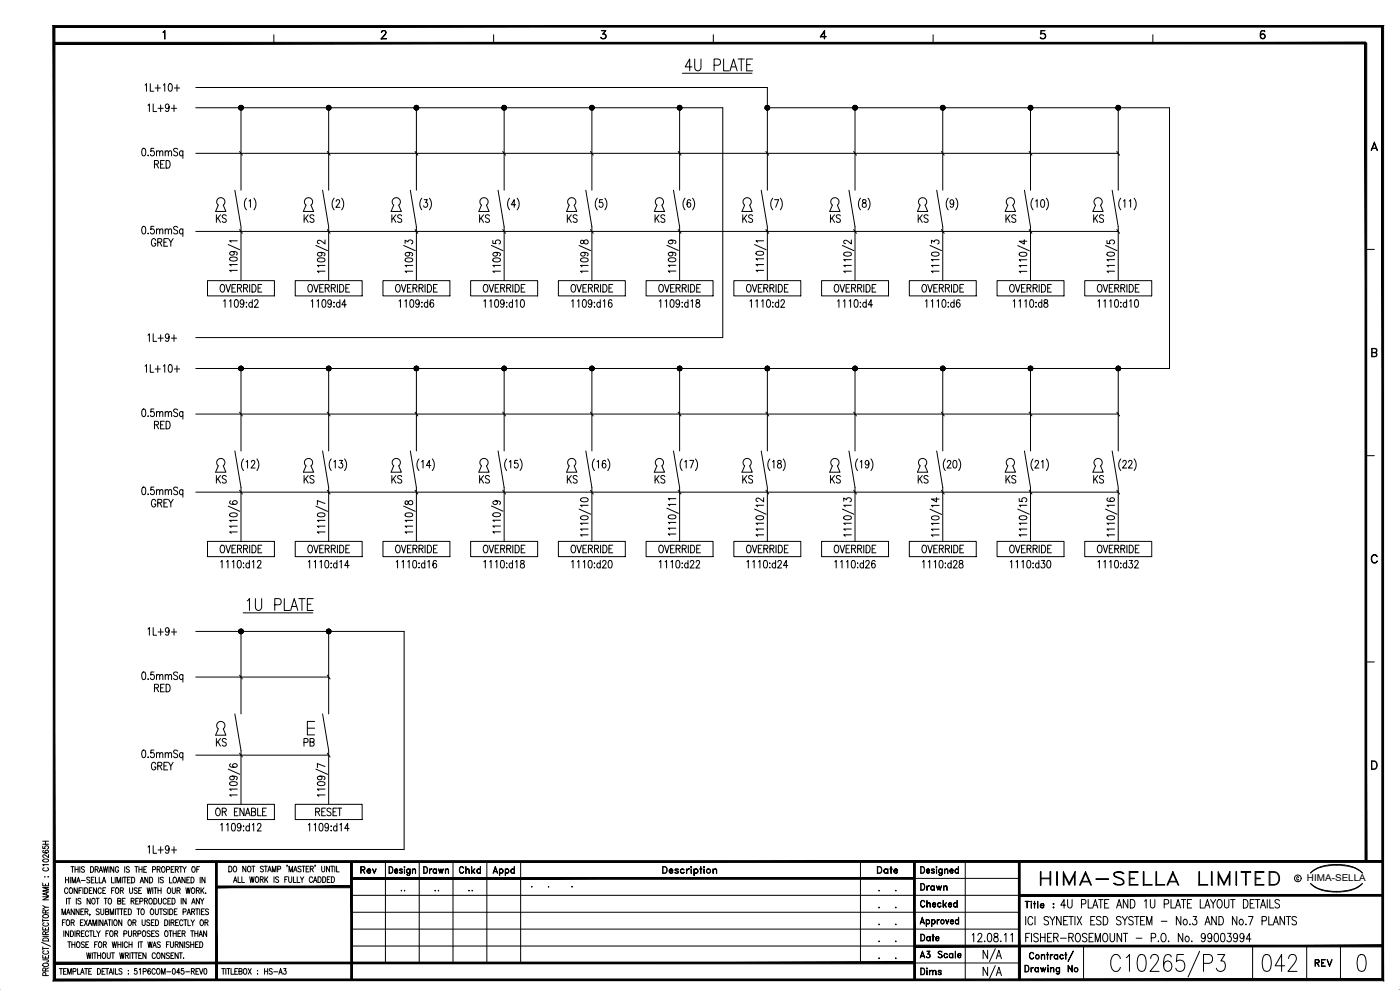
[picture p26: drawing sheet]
<svg xmlns="http://www.w3.org/2000/svg" width="420mm" height="297mm" viewBox="0 0 420 297" stroke-linecap="round" stroke-linejoin="round" font-family="sans-serif">
<defs><g id="words">
<text font-size="9.3" x="377.5" y="292.8">042</text>
<text font-size="7.5" x="311.1" y="266.7">HIMA-SELLA LIMITED</text>
<g font-size="5.7">
<text x="63.9" y="68.1">KS</text>
<text x="90" y="68.1">KS</text>
<text x="116.4" y="68.1">KS</text>
<text x="142.9" y="68.1">KS</text>
<text x="169" y="68.1">KS</text>
<text x="195.4" y="68.1">KS</text>
<text x="221.5" y="68.1">KS</text>
<text x="248" y="68.1">KS</text>
<text x="274.5" y="68.1">KS</text>
<text x="300.6" y="68.1">KS</text>
<text x="327" y="68.1">KS</text>
<text x="44.1" y="75.1">GREY</text>
<text x="43" y="103.7">1L+9+</text>
<text x="44.1" y="153.5">GREY</text>
<text x="43" y="191.9">1L+9+</text>
<text x="45.2" y="208.8">RED</text>
</g>
<g font-size="5.3">
<text x="42.3" y="28.6">1L+10+</text>
<text x="43" y="34.6">1L+9+</text>
<text x="45.2" y="51.5">RED</text>
<text x="42.3" y="112.9">1L+10+</text>
<text x="45.2" y="129.8">RED</text>
<text x="63.9" y="146">KS</text>
<text x="90" y="146">KS</text>
<text x="116.4" y="146">KS</text>
<text x="142.9" y="146">KS</text>
<text x="169" y="146">KS</text>
<text x="195.4" y="146">KS</text>
<text x="221.5" y="146">KS</text>
<text x="248" y="146">KS</text>
<text x="274.5" y="146">KS</text>
<text x="300.6" y="146">KS</text>
<text x="327" y="146">KS</text>
<text x="63.9" y="225.1">KS</text>
<text x="90" y="225.1">PB</text>
<text x="44.1" y="232.1">GREY</text>
<text x="63.5" y="245.9">OR ENABLE</text>
<text x="93.5" y="245.9">RESET</text>
<text x="43" y="257.2">1L+9+</text>
<text x="106.9" y="263.2">Rev</text>
<text x="125.9" y="263.2">Drawn</text>
<text x="136.5" y="263.2">Chkd</text>
<text x="262.1" y="263.2">Date</text>
<text x="275.2" y="268.5">Drawn</text>
<text x="275.2" y="293.9">Dims</text>
</g>
<text font-size="4.9" x="393.3" y="291">REV</text>
<g font-size="3.1">
<text x="158.4" y="267.4">. . .</text>
<text x="262.5" y="273.8">. .</text>
<text x="262.5" y="278.7">. .</text>
<text x="262.5" y="284">. .</text>
<text x="262.5" y="288.9">. .</text>
</g>
<text font-size="2.8" x="392.2" y="264.4">HIMA-SELLA</text>
<g font-size="2.6">
<text x="119.2" y="268.5">..</text>
<text x="129.1" y="268.5">..</text>
<text x="139.3" y="268.5">..</text>
<text x="262.5" y="268.5">. .</text>
</g>
</g></defs>
<!-- layer: TEXT -->
<g fill="none" stroke="#000" stroke-width=".3">
<path d="M208.5 17.7v2.5a.95 .95 0 0 0 .9 1.1 .95 .95 0 0 0 1-1.1v-2.5M214.3 19.6h1.2a.97 .97 0 0 0 .8-1 .97 .97 0 0 0-.8-.9h-1.2v3.6M217.2 17.7v3.6h1.6M221.5 17.7h1.9M222.5 17.7v3.6M224.1 19.4h1.1M225.8 17.7h-1.7v3.6h1.7M204.8 22h20.9M207.7 20.1h-2.1l1.4-2.4v3.6M219.1 21.3l1.1-3.6 1 3.6M219.5 20.1h1.3M42.8 44.6l.4-.1a1.46 1.46 0 0 1 0 2.3h-.1a1.64 1.64 0 0 1-.3-2.2z"/>
<path d="M46.2 44.5h-.9l-.1 1a.67 .67 0 0 1 1 0 .67 .67 0 0 1-.1 1 .67 .67 0 0 1-1-.2M47 45.7l.4-.5 .4 .2 .1 1.4M47 45.2v1.6M47.9 45.7l.5-.5 .4 .2 .1 1.4M49.6 45.7l.4-.5 .4 .2 .1 1.4M49.6 45.2v1.6M50.5 45.7l.5-.5 .4 .2 .1 1.4M53.3 44.8l-.2-.2a.66 .66 0 0 0-1 .4l.2 .4 .9 .5-.1 .8a.76 .76 0 0 1-1-.3M54.9 45.6l-.2-.2a.68 .68 0 0 0-.9 .6 .68 .68 0 0 0 .9 .7l.2-.3M54.9 45.2v2.3M74 59.5a2.76 2.76 0 0 0 0 3.5M76.2 59.5a2.84 2.84 0 0 1 0 3.5"/>
<path d="M100.3 59.5a2.76 2.76 0 0 0 0 3.5M102.5 59.5a2.76 2.76 0 0 1 0 3.5M126.6 59.5a2.84 2.84 0 0 0 0 3.5M127.3 59.9h.9l-.5 .9a.67 .67 0 0 1 .6 1 .67 .67 0 0 1-1.2 0M128.9 59.5a2.76 2.76 0 0 1 0 3.5M152.9 59.5a2.84 2.84 0 0 0 0 3.5M155.2 59.5a2.76 2.76 0 0 1 0 3.5M179.3 59.5a2.76 2.76 0 0 0 0 3.5M180.8 59.9h-.8l-.1 1a.7 .7 0 0 1 .9 .1 .7 .7 0 0 1 0 .9 .7 .7 0 0 1-.9 .1l-.1-.2M181.5 59.5a2.76 2.76 0 0 1 0 3.5M205.6 59.5a2.76 2.76 0 0 0 0 3.5M207.9 59.5a2.76 2.76 0 0 1 0 3.5"/>
<path d="M231.9 59.5a2.76 2.76 0 0 0 0 3.5M232.4 59.9h1.3l-.9 2.3M234.2 59.5a2.84 2.84 0 0 1 0 3.5M258.3 59.5a2.76 2.76 0 0 0 0 3.5M260.5 59.5a2.76 2.76 0 0 1 0 3.5M284.6 59.5a2.76 2.76 0 0 0 0 3.5M286.8 59.5a2.76 2.76 0 0 1 0 3.5M310 59.5a2.76 2.76 0 0 0 0 3.5M314 59.5a2.76 2.76 0 0 1 0 3.5M336.4 59.5a2.76 2.76 0 0 0 0 3.5M340.4 59.5a2.76 2.76 0 0 1 0 3.5M42.8 68l.4-.1a1.49 1.49 0 0 1 0 2.3h-.1a1.64 1.64 0 0 1-.3-2.2z"/>
<path d="M46.2 67.9h-.9l-.1 1a.67 .67 0 0 1 1 0 .67 .67 0 0 1-.1 1 .67 .67 0 0 1-1-.1M53.3 68.2a.6 .6 0 0 0-.8-.3 .6 .6 0 0 0-.3 .8l1 .6-.1 .8a.76 .76 0 0 1-1-.2M68.5 73.4l3.5 1.5M69 77.4l.9-.3a.99 .99 0 0 1 1.3 .7 1.52 1.52 0 0 1-2.3 0zM69.7 75.5l.5 .2a.64 .64 0 0 1-.6 .9 .64 .64 0 0 1-.6-.9l.7-.2a1.1 1.1 0 0 1 1.5 .7l-.3 .3M71.2 79.4h-2.3l.5 .4M71.2 72.2h-2.3l.5 .5M74.7 60.3l.5-.4v2.3M94.8 73.6l3.5 1.6M95.4 77.6l.8-.2a.99 .99 0 0 1 1.3 .7 1.48 1.48 0 0 1-2.3 0zM96 75.7l.6 .3a.62 .62 0 0 1-.7 .9 .62 .62 0 0 1-.3-1.1l.4-.1a1.1 1.1 0 0 1 1.5 .7l-.3 .4M97.5 79.6h-2.3l.5 .5"/>
<path d="M97.5 72v1.2l-1-.9-.8-.2-.3 .1-.2 .6 .6 .3M100.9 60.5l.3-.6h.4l.3 .4-.2 .8-.9 1.1h1.2M121.1 73.6l3.5 1.6M121.6 73v-.9l.8 .5a.67 .67 0 0 1 1.1-.6 .67 .67 0 0 1-.1 1.2M121.7 77.6l.9-.2a.99 .99 0 0 1 1.3 .7 1.48 1.48 0 0 1-2.3 0zM122.3 75.7l.6 .3a.62 .62 0 0 1-.7 .9 .62 .62 0 0 1-.3-1.1l.4-.1a1.1 1.1 0 0 1 1.6 .7l-.4 .4M123.9 79.6h-2.3l.4 .5M147.5 73.6l3.5 1.6M147.9 72.2v.8l1 .1a.69 .69 0 0 1 .1-.9 .69 .69 0 0 1 .9 0 .69 .69 0 0 1 .1 .9l-.2 .1M148 77.6l.9-.2a.99 .99 0 0 1 1.3 .7 1.49 1.49 0 0 1-2.3 0zM148.7 75.7l.5 .3a.61 .61 0 0 1-.2 .8 .61 .61 0 0 1-.8-.2 .61 .61 0 0 1 0-.8l.5-.1a1.1 1.1 0 0 1 1.5 .7l-.3 .4M150.2 79.6h-2.3l.4 .5"/>
<path d="M154.8 61.4h-1.3l.8-1.5v2.3M173.8 73.6l3.5 1.6M174.3 77.6l.9-.2a1.07 1.07 0 0 1 1.3 .5v.2a1.46 1.46 0 0 1-2.3 0zM174.3 72.2a.62 .62 0 0 0 .3 .9l.4-.1a.82 .82 0 0 1 .5-.9 .82 .82 0 0 1 1 .3 .72 .72 0 0 1-.7 .9 .72 .72 0 0 1-.7-1l-.3-.2zM175 75.7l.5 .3a.61 .61 0 0 1-.2 .8 .61 .61 0 0 1-.8-.2 .61 .61 0 0 1 .1-.8l.4-.1a1.07 1.07 0 0 1 1.5 .7l-.3 .4M176.5 79.6h-2.3l.5 .5M200.1 73.6l3.5 1.5M200.7 77.6l.8-.3a1.07 1.07 0 0 1 1.3 .6v.1a1.48 1.48 0 0 1-2.2 0zM201.3 75.7l.6 .2a.62 .62 0 0 1-.3 .8 .62 .62 0 0 1-.8-.1 .62 .62 0 0 1 .1-.8l.4-.1a1.08 1.08 0 0 1 1.5 .7l-.3 .3M201.3 72l.6 .3a.64 .64 0 0 1-.6 .9 .64 .64 0 0 1-.6-.9l.6-.3a1.09 1.09 0 0 1 1.5 .7l-.3 .4M202.8 79.6h-2.2l.4 .4M207.2 60.2l-.5-.3a1.37 1.37 0 0 0 .1 2.3 .65 .65 0 0 0 .6-.9 .65 .65 0 0 0-1.1-.2l-.1 .3"/>
<path d="M226.5 73.4l3.4 1.5M227 75.6l.9-.2a.97 .97 0 0 1 1.3 .7 1.52 1.52 0 0 1-2.3 0zM229.2 79.4h-2.3l.4 .4M229.2 77.6h-2.3l.4 .5M229.2 72.2h-2.3l.4 .5M252.8 73.6l3.5 1.6M253.3 75.9l.9-.3a.99 .99 0 0 1 1.3 .7 1.48 1.48 0 0 1-2.3 0zM255.5 79.6h-2.3l.5 .5M255.5 77.9h-2.3l.5 .4M255.5 72v1.2l-1.1-.9-.7-.2-.4 .1-.1 .6 .6 .3M259 60v.7a.83 .83 0 0 1 .9 .5 .83 .83 0 0 1-.4 1 .73 .73 0 0 1-.8-.8 .73 .73 0 0 1 .9-.6l.3-.6a.62 .62 0 0 0-.9-.2zM279.1 73.6l3.5 1.6"/>
<path d="M279.5 73v-.9l.9 .5a.67 .67 0 0 1 1-.6 .67 .67 0 0 1 0 1.2M279.7 75.9l.8-.3a.99 .99 0 0 1 1.3 .7 1.48 1.48 0 0 1-2.3 0zM281.8 79.6h-2.3l.5 .5M281.8 77.9h-2.3l.5 .4M286.2 60.7l-.2 .5a.61 .61 0 0 1-.9-.6 .61 .61 0 0 1 1-.4l.1 .5a1.14 1.14 0 0 1-.7 1.5l-.3-.3M305.4 73.7l3.5 1.6M306 75.9l.9-.2a.99 .99 0 0 1 1.3 .7 1.49 1.49 0 0 1-2.3 0zM307.4 71.9v1.3l-1.5-.8h2.3M308.2 79.7h-2.3l.4 .4M308.2 77.9h-2.3l.4 .5M310.8 60.3l.5-.4v2.3M312.5 60l.5-.1a1.48 1.48 0 0 1 0 2.3h-.2a1.69 1.69 0 0 1-.3-2.2z"/>
<path d="M331.8 73.6l3.4 1.6M332.2 72.2v.8l1 .1a.69 .69 0 0 1 .1-.9 .69 .69 0 0 1 .9 0 .69 .69 0 0 1 .1 .9l-.2 .1M332.3 75.9l.9-.3a.99 .99 0 0 1 1.3 .7 1.49 1.49 0 0 1-2.3 0zM334.5 79.6h-2.3l.4 .5M334.5 77.9h-2.3l.4 .4M337.1 60.3l.5-.4v2.3M338.9 60.3l.4-.4v2.3M66.4 85.5l.2-.1a1.25 1.25 0 0 1 .9 .9 1.25 1.25 0 0 1-.4 1.2l-.2 .1a1.25 1.25 0 0 1-.9-.9 1.25 1.25 0 0 1 .4-1.2zM67.1 90.3l.4-.4v2.3M67.8 85.4l.7 2.2 .7-2.2M68.8 90.3l.5-.4v2.3M69.6 86.4h.7"/>
<path d="M70.6 90l.4-.1a1.48 1.48 0 0 1 0 2.3h-.2a1.71 1.71 0 0 1-.2-2.2zM70.8 85.4h-1.2v2.2h1.2M71.2 81.1h-2.3l.5 .4M71.3 86.4l1-.1 .2-.3-.2-.5-1-.1v2.2M71.9 86.4l.6 1.2M73.1 86.4l1-.1 .2-.3-.2-.5-1-.1v2.2M73.2 90.7l-.3 .5a.61 .61 0 0 1-.8-.6 .61 .61 0 0 1 1-.4l.1 .5a1.14 1.14 0 0 1-.7 1.5l-.4-.3M73.7 86.4l.6 1.2M73.9 90.8h.2zM73.9 92.1h.2zM74.9 85.4v2.2M75.6 85.4a1.23 1.23 0 0 1 1.3 .7 1.23 1.23 0 0 1-.4 1.4l-.9 .1z"/>
<path d="M75.7 91l-.2-.2a.68 .68 0 0 0-.9 .6 .68 .68 0 0 0 .9 .7l.2-.2M75.7 89.9v2.3M76.4 90.5l.4-.6 .5 .1 .1 .3-.2 .8-.9 1.1h1.2M77.4 86.4h.7M78.6 85.4h-1.2v2.2h1.2M92.7 85.5l.2-.1a1.25 1.25 0 0 1 .9 .9 1.25 1.25 0 0 1-.4 1.2l-.1 .1a1.25 1.25 0 0 1-1-.9 1.25 1.25 0 0 1 .4-1.2zM93.4 90.3l.4-.4v2.3M94.1 85.4l.7 2.2 .7-2.2M95.1 90.3l.4-.4v2.3M95.9 86.4h.7M96.9 90l.4-.1a1.52 1.52 0 0 1 0 2.3h-.2a1.74 1.74 0 0 1-.2-2.2zM97.1 85.4h-1.2v2.2h1.2"/>
<path d="M97.5 81.4h-2.3l.5 .4M97.6 86.4l1-.1 .2-.3-.2-.5-1-.1v2.2M98.2 86.4l.6 1.2M99.4 86.4l1.1-.1 .1-.3-.1-.5-1.1-.1v2.2M99.5 90.7l-.3 .5a.61 .61 0 0 1-.9-.6 .61 .61 0 0 1 1.1-.4l.1 .5a1.11 1.11 0 0 1-.7 1.5l-.4-.3M100 86.4l.6 1.2M100.2 90.7v.2zM100.2 92v.2zM101.3 85.4v2.2M101.9 85.4a1.23 1.23 0 0 1 1.3 .7 1.23 1.23 0 0 1-.4 1.4l-.9 .1zM102 91l-.2-.2a.68 .68 0 0 0-.9 .6 .68 .68 0 0 0 .9 .7l.2-.2M102 89.9v2.3"/>
<path d="M103.8 86.4h.7M103.9 91.4h-1.3l.9-1.5v2.3M104.9 85.4h-1.1v2.2h1.1M119.1 85.5l.1-.1a1.25 1.25 0 0 1 1 .9 1.25 1.25 0 0 1-.4 1.2l-.2 .1a1.24 1.24 0 0 1-1-.9 1.24 1.24 0 0 1 .5-1.2zM119.8 90.3l.4-.4v2.3M120.5 85.4l.6 2.2 .7-2.2M121.5 90.3l.4-.4v2.3M122.3 86.4h.7M123.2 90l.5-.1a1.52 1.52 0 0 1 0 2.3h-.2a1.74 1.74 0 0 1-.3-2.2zM123.4 85.4h-1.1v2.2h1.1M123.9 81.4h-2.3l.4 .4M123.9 86.4l1.1-.1 .1-.3-.1-.5-1.1-.1v2.2"/>
<path d="M124.5 86.4l.6 1.2M125.8 86.4l1-.1 .1-.7-1.1-.2v2.2M125.8 90.7l-.2 .5a.61 .61 0 0 1-.9-.6 .61 .61 0 0 1 1.1-.4v.5a1.1 1.1 0 0 1-.7 1.5l-.3-.3M126.4 86.4l.6 1.2M126.6 90.7v.2zM126.6 92v.2zM127.6 85.4v2.2M128.3 85.4a1.22 1.22 0 0 1 1.2 .7 1.22 1.22 0 0 1-.4 1.4l-.8 .1zM128.4 91l-.2-.2a.68 .68 0 0 0-.9 .6 .68 .68 0 0 0 .9 .7l.2-.2M128.4 89.9v2.3M130.1 90.2l-.5-.3a1.35 1.35 0 0 0 .1 2.3 .66 .66 0 0 0 .5-.9 .66 .66 0 0 0-1.1-.2v.3M130.1 86.4h.7"/>
<path d="M131.2 85.4h-1.1v2.2h1.1M145.2 90.3l.4-.4v2.3M145.4 85.5l.2-.1a1.25 1.25 0 0 1 .9 .9 1.25 1.25 0 0 1-.4 1.2 .72 .72 0 0 1-.8 0 .72 .72 0 0 1-.3-.7zM146.8 85.4l.7 2.2 .7-2.2M147 90.3l.4-.4v2.3M148.6 86.4h.7M148.7 90l.4-.1a1.48 1.48 0 0 1 0 2.3h-.2a1.67 1.67 0 0 1-.2-2.2zM149.7 85.4h-1.1v2.2h1.1M150.2 81.4h-2.3l.4 .4M150.3 86.4l1-.1 .2-.3-.2-.5-1-.1v2.2M150.9 86.4l.6 1.2M151.3 90.7l-.3 .5a.61 .61 0 0 1-.8-.6 .61 .61 0 0 1 1-.4l.1 .5a1.1 1.1 0 0 1-.7 1.5l-.3-.3"/>
<path d="M152.1 86.4l1-.1 .2-.3-.2-.5-1-.1v2.2M152.1 90.7v.2zM152.1 92v.2zM152.7 86.4l.6 1.2M153.8 91l-.2-.2a.68 .68 0 0 0-.8 .6 .68 .68 0 0 0 .8 .7l.2-.2M153.8 89.9v2.3M153.9 85.4v2.2M154.6 85.4a1.22 1.22 0 0 1 1.3 .7 1.22 1.22 0 0 1-.4 1.4l-.9 .1zM154.7 90.3l.4-.4v2.3M156.4 90l.5-.1a1.48 1.48 0 0 1 0 2.3h-.2a1.71 1.71 0 0 1-.3-2.2zM156.4 86.4h.7M157.6 85.4h-1.2v2.2h1.2"/>
<path d="M171.5 90.3l.5-.4v2.3M171.7 85.5l.2-.1a1.18 1.18 0 0 1 .9 1.1 1.18 1.18 0 0 1-.9 1.1 1.5 1.5 0 0 1-.2-2.1zM173.1 85.4l.7 2.2 .7-2.2M173.3 90.3l.4-.4v2.3M174.9 86.4h.7M175 90l.5-.1a1.48 1.48 0 0 1 0 2.3h-.2a1.67 1.67 0 0 1-.3-2.2zM176.1 85.4h-1.2v2.2h1.2M176.5 81.4h-2.3l.5 .4M176.6 86.4l1-.1 .2-.3-.2-.5-1-.1v2.2M177.2 86.4l.6 1.2M177.6 90.7l-.2 .5a.62 .62 0 0 1-.8-.2 .62 .62 0 0 1 .1-.8 .62 .62 0 0 1 .8 0l.1 .5a1.1 1.1 0 0 1-.7 1.5l-.3-.3M178.4 86.4l1.1-.1 .1-.3-.1-.5-1.1-.1v2.2"/>
<path d="M178.4 90.7v.2zM178.4 92v.2zM179 86.4l.6 1.2M180.1 91l-.1-.2a.68 .68 0 0 0-.9 .6 .68 .68 0 0 0 .9 .7l.1-.2M180.1 89.9v2.3M180.2 85.4v2.2M180.9 85.4a1.23 1.23 0 0 1 1.3 .7 1.23 1.23 0 0 1-.4 1.4l-.9 .1zM181 90.3l.5-.4v2.3M182.8 86.4h.7M183.6 90.2l-.5-.3a1.35 1.35 0 0 0 .1 2.3 .65 .65 0 0 0 .5-.9 .65 .65 0 0 0-1-.2l-.1 .3M183.9 85.4h-1.1v2.2h1.1M197.9 90.3l.4-.4v2.3"/>
<path d="M198 85.5l.2-.1a1.18 1.18 0 0 1 .9 1.1 1.18 1.18 0 0 1-.9 1.1 1.53 1.53 0 0 1-.2-2.1zM199.4 85.4l.7 2.2 .7-2.2M199.6 90.3l.4-.4v2.3M201.3 86.4h.7M201.3 90l.5-.1a1.48 1.48 0 0 1 0 2.3h-.2a1.71 1.71 0 0 1-.3-2.2zM202.4 85.4h-1.1v2.2h1.1M202.8 81.3h-2.2l.4 .5M202.9 86.4l1.1-.1 .1-.3-.1-.5-1.1-.1v2.2M203.5 86.4l.6 1.2M204 90.7l-.1 .3a.62 .62 0 0 1-.9 .1 .62 .62 0 0 1-.1-.9l.4-.3a1.28 1.28 0 0 1 .7 1.2 1.28 1.28 0 0 1-.7 1.1l-.4-.3M204.7 86.4l1.1-.1 .2-.3-.2-.5-1.1-.1v2.2M204.7 90.7v.2z"/>
<path d="M204.7 92v.2zM205.3 86.4l.7 1.2M206.5 91l-.2-.2a.68 .68 0 0 0-.9 .6 .68 .68 0 0 0 .9 .7l.2-.2M206.5 89.9v2.3M206.6 85.4v2.2M207.3 85.4a1.23 1.23 0 0 1 1.2 .7 1.23 1.23 0 0 1-.4 1.4l-.8 .1zM207.3 90.3l.5-.4v2.3M209 90v.7a.83 .83 0 0 1 .9 .5 .83 .83 0 0 1-.3 1 .73 .73 0 0 1-.8-.8 .73 .73 0 0 1 .9-.6l.3-.3-.1-.5zM209.1 86.4h.7M210.2 85.4h-1.1v2.2h1.1M224.4 85.5l.1-.1a1.17 1.17 0 0 1 1 1.1 1.17 1.17 0 0 1-1 1.1 1.55 1.55 0 0 1-.1-2.1zM225.1 90.3l.4-.4v2.3"/>
<path d="M225.8 85.4l.7 2.2 .7-2.2M226.8 90.3l.4-.4v2.3M227.6 86.4h.7M228.5 90.3l.5-.4v2.3M228.7 85.4h-1.1v2.2h1.1M229.2 81.1h-2.3l.4 .4M229.2 86.4l1.1-.1 .2-.3-.2-.5-1.1-.1v2.2M229.8 86.4l.7 1.2M230.3 90l.4-.1a1.48 1.48 0 0 1 0 2.3h-.2a1.67 1.67 0 0 1-.2-2.2zM231.1 86.4l1-.1 .2-.3-.2-.5-1-.1v2.2M231.7 86.4l.6 1.2M231.9 90.7v.2z"/>
<path d="M231.9 92v.2zM232.9 85.4v2.2M233.6 85.4a1.23 1.23 0 0 1 1.2 .7 1.23 1.23 0 0 1-.3 1.4l-.9 .1zM233.7 91l-.2-.2a.68 .68 0 0 0-.9 .6 .68 .68 0 0 0 .9 .7l.2-.2M233.7 89.9v2.3M234.4 90.5l.3-.6h.4l.3 .4-.2 .8-.9 1.1h1.2M235.4 86.4h.7M236.5 85.4h-1.1v2.2h1.1M250.7 85.5l.2-.1a1.25 1.25 0 0 1 .9 .9 1.25 1.25 0 0 1-.4 1.2l-.2 .1a1.25 1.25 0 0 1-.9-.9 1.25 1.25 0 0 1 .4-1.2zM251.4 90.3l.4-.4v2.3M252.1 85.4l.7 2.2 .7-2.2M253.1 90.3l.4-.4v2.3"/>
<path d="M253.9 86.4h.7M254.8 90.3l.5-.4v2.3M255 85.4h-1.1v2.2h1.1M255.5 81.4h-2.3l.5 .4M255.6 86.4l1-.1 .1-.7-1.1-.2v2.2M256.2 86.4l.6 1.2M256.6 90l.4-.1a1.48 1.48 0 0 1 0 2.3h-.2a1.71 1.71 0 0 1-.2-2.2zM257.4 86.4l1-.1 .2-.3-.2-.5-1-.1v2.2M258 86.4l.6 1.2M258.2 90.7v.2zM258.2 92v.2zM259.2 85.4v2.2"/>
<path d="M259.9 85.4a1.23 1.23 0 0 1 1.3 .7 1.23 1.23 0 0 1-.4 1.4l-.9 .1zM260 91l-.2-.2a.68 .68 0 0 0-.9 .6 .68 .68 0 0 0 .9 .7l.2-.2M260 89.9v2.3M261.7 86.4h.7M261.9 91.4h-1.3l.8-1.5v2.3M262.9 85.4h-1.2v2.2h1.2M277 85.5l.2-.1a1.25 1.25 0 0 1 .9 .9 1.25 1.25 0 0 1-.4 1.2l-.1 .1a1.25 1.25 0 0 1-1-.9 1.25 1.25 0 0 1 .4-1.2zM277.7 90.3l.5-.4v2.3M278.4 85.4l.7 2.2 .7-2.2M279.5 90.3l.4-.4v2.3M280.2 86.4h.7M281.2 90.3l.4-.4v2.3"/>
<path d="M281.4 85.4h-1.2v2.2h1.2M281.8 81.4h-2.3l.5 .4M281.9 86.4l1-.1 .2-.3-.2-.5-1-.1v2.2M282.5 86.4l.6 1.2M282.9 90l.5-.1a1.52 1.52 0 0 1 0 2.3h-.2a1.71 1.71 0 0 1-.3-2.2zM283.7 86.4l1.1-.1 .1-.3-.1-.5-1.1-.1v2.2M284.3 86.4l.6 1.2M284.6 90.7v.2zM284.6 92v.2zM285.6 85.4v2.2M286.2 85.4a1.23 1.23 0 0 1 1.3 .7 1.23 1.23 0 0 1-.4 1.4l-.9 .1zM286.3 91l-.1-.2a.68 .68 0 0 0-.9 .6 .68 .68 0 0 0 .9 .7l.1-.2"/>
<path d="M286.3 89.9v2.3M288.1 90.2l-.6-.3a1.35 1.35 0 0 0 .1 2.3 .65 .65 0 0 0 .6-.9 .65 .65 0 0 0-1.1-.2l-.1 .3M288.1 86.4h.7M289.2 85.4h-1.1v2.2h1.1M303.4 85.5l.1-.1a1.25 1.25 0 0 1 1 .9 1.25 1.25 0 0 1-.4 1.2l-.2 .1a1.24 1.24 0 0 1-1-.9 1.24 1.24 0 0 1 .5-1.2zM304.1 90.3l.4-.4v2.3M304.7 85.4l.7 2.2 .7-2.2M305.8 90.3l.4-.4v2.3M306.6 86.4h.7M307.5 90.3l.5-.4v2.3M307.7 85.4h-1.1v2.2h1.1M308.2 81.4h-2.3l.4 .5"/>
<path d="M308.2 86.4l1.1-.1 .1-.3-.1-.5-1.1-.1v2.2M308.8 86.4l.6 1.2M309.3 90l.4-.1a1.52 1.52 0 0 1 0 2.3h-.2a1.74 1.74 0 0 1-.2-2.2zM310 86.4l1.1-.1 .1-.7-1.2-.2v2.2M310.7 86.4l.6 1.2M310.9 90.7v.2zM310.9 92v.2zM311.9 85.4v2.2M312.6 85.4a1.22 1.22 0 0 1 1.2 .7 1.22 1.22 0 0 1-.4 1.4l-.8 .1zM312.7 91l-.2-.2a.68 .68 0 0 0-.9 .6 .68 .68 0 0 0 .9 .7l.2-.2M312.7 89.9v2.3M313.4 90v.7a.83 .83 0 0 1 1 .5 .83 .83 0 0 1-.4 1 .73 .73 0 0 1-.8-.8 .73 .73 0 0 1 .9-.6l.2-.1a.45 .45 0 0 0-.3-.8z"/>
<path d="M314.4 86.4h.7M315.5 85.4h-1.1v2.2h1.1M329.5 90.3l.4-.4v2.3M329.7 85.5l.2-.1a1.18 1.18 0 0 1 .9 1.1 1.18 1.18 0 0 1-.9 1.1 1.5 1.5 0 0 1-.2-2.1zM331.1 85.4l.7 2.2 .7-2.2M331.3 90.3l.4-.4v2.3M332.9 86.4h.7M333 90.3l.4-.4v2.3M334 85.4h-1.1v2.2h1.1M334.5 81.4h-2.3l.4 .4M334.6 86.4l1-.1 .2-.3-.2-.5-1-.1v2.2M334.7 90l.5-.1a1.48 1.48 0 0 1 0 2.3h-.2a1.74 1.74 0 0 1-.3-2.2z"/>
<path d="M335.2 86.4l.6 1.2M336.4 86.4l1-.1 .2-.3-.2-.5-1-.1v2.2M336.4 90.7v.2zM336.4 92v.2zM337 86.4l.6 1.2M338.1 91l-.2-.2a.68 .68 0 0 0-.8 .6 .68 .68 0 0 0 .8 .7l.2-.2M338.1 89.9v2.3M338.2 85.4v2.2M338.9 85.4a1.22 1.22 0 0 1 1.3 .7 1.22 1.22 0 0 1-.4 1.4l-.9 .1zM339 90.3l.4-.4v2.3M340.7 90l.5-.1a1.48 1.48 0 0 1 0 2.3h-.2a1.71 1.71 0 0 1-.3-2.2zM340.7 86.4h.7"/>
<path d="M341.9 85.4h-1.2v2.2h1.2M42.8 122.8l.4-.1a1.49 1.49 0 0 1 0 2.3h-.1a1.64 1.64 0 0 1-.3-2.2zM46.2 122.7h-.9l-.1 1a.67 .67 0 0 1 1 0 .67 .67 0 0 1-.1 1 .67 .67 0 0 1-1-.1M47 123.9l.4-.4 .4 .1 .1 1.4M47 123.5v1.5M47.9 123.9l.5-.4 .4 .1 .1 1.4M49.6 123.9l.4-.4 .4 .1 .1 1.4M49.6 123.5v1.5M50.5 123.9l.5-.4 .4 .1 .1 1.4M53.3 123a.6 .6 0 0 0-.8-.3 .6 .6 0 0 0-.3 .8l1 .6-.1 .8a.76 .76 0 0 1-1-.2M54.9 123.8l-.2-.2a.68 .68 0 0 0-.9 .6 .68 .68 0 0 0 .9 .7l.2-.2M54.9 123.5v2.3"/>
<path d="M73.1 137.7a2.76 2.76 0 0 0 0 3.5M73.9 138.6l.4-.5v2.3M75.4 138.7l.2-.5 .5-.1 .4 .7-1.2 1.6h1.3M77.1 137.7a2.84 2.84 0 0 1 0 3.5M99.4 137.7a2.84 2.84 0 0 0 0 3.5M100.2 138.6l.4-.5v2.3M101.9 138.1h.9l-.5 .9a.67 .67 0 0 1 .5 1 .67 .67 0 0 1-1.1 0M103.4 137.7a2.76 2.76 0 0 1 0 3.5M125.7 137.7a2.84 2.84 0 0 0 0 3.5M126.5 138.6l.5-.5v2.3M129.3 139.7h-1.3l.9-1.6v2.3M129.7 137.7a2.76 2.76 0 0 1 0 3.5"/>
<path d="M152.1 137.7a2.76 2.76 0 0 0 0 3.5M152.8 138.6l.5-.5v2.3M155.4 138.1h-.9l-.1 1a.7 .7 0 0 1 1 .1 .7 .7 0 0 1 0 .9 .7 .7 0 0 1-1 .1l-.1-.2M156.1 137.7a2.76 2.76 0 0 1 0 3.5M178.4 137.7a2.76 2.76 0 0 0 0 3.5M179.2 138.6l.4-.5v2.3M181.8 138.5l-.5-.4a1.35 1.35 0 0 0 .1 2.3 .65 .65 0 0 0 .5-.9 .65 .65 0 0 0-1.1-.2l-.1 .4M182.4 137.7a2.76 2.76 0 0 1 0 3.5M204.7 137.7a2.76 2.76 0 0 0 0 3.5M205.5 138.6l.4-.5v2.3M207 138.1h1.2l-.9 2.3M208.7 137.7a2.76 2.76 0 0 1 0 3.5"/>
<path d="M231.1 137.7a2.76 2.76 0 0 0 0 3.5M231.8 138.6l.5-.5v2.3M233.5 138.2v.7a.83 .83 0 0 1 .9 .5 .83 .83 0 0 1-.3 1 .73 .73 0 0 1-.8-.7 .73 .73 0 0 1 .9-.7l.2-.3v-.5zM235.1 137.7a2.84 2.84 0 0 1 0 3.5M257.4 137.7a2.76 2.76 0 0 0 0 3.5M258.2 138.6l.4-.5v2.3M260.8 138.9l-.3 .5a.61 .61 0 0 1-.8-.2 .61 .61 0 0 1 .2-.8 .61 .61 0 0 1 .8 .1l.1 .4a1.1 1.1 0 0 1-.7 1.5l-.4-.3M261.4 137.7a2.84 2.84 0 0 1 0 3.5M283.7 137.7a2.84 2.84 0 0 0 0 3.5M284.3 138.7l.4-.6 .5 .1 .1 .4-.2 .7-.9 1.1h1.3M286.2 138.2l.5-.1a1.48 1.48 0 0 1 0 2.3h-.2a1.67 1.67 0 0 1-.3-2.2zM287.7 137.7a2.76 2.76 0 0 1 0 3.5"/>
<path d="M310 137.7a2.76 2.76 0 0 0 0 3.5M310.6 138.7l.4-.6h.3l.4 .5-.3 .7-.8 1.1h1.2M312.5 138.6l.5-.5v2.3M314 137.7a2.76 2.76 0 0 1 0 3.5M336.4 137.7a2.76 2.76 0 0 0 0 3.5M337 138.7l.3-.6h.4l.3 .5-.2 .7-.9 1.1h1.2M338.7 138.7l.3-.6h.4l.3 .5-.2 .7-.9 1.1h1.2M340.4 137.7a2.76 2.76 0 0 1 0 3.5M42.8 146.2l.4-.1a1.49 1.49 0 0 1 0 2.3h-.1a1.66 1.66 0 0 1-.3-2.2zM46.2 146.1h-.9l-.1 1a.67 .67 0 0 1 1 .1 .67 .67 0 0 1-.1 1 .67 .67 0 0 1-1-.2M53.3 146.5a.6 .6 0 0 0-.8-.4 .6 .6 0 0 0-.3 .8l1 .7-.1 .7a.76 .76 0 0 1-1-.2M68.5 151.9l3.5 1.5"/>
<path d="M69 154.1l.9-.2a.99 .99 0 0 1 1.3 .7 1.52 1.52 0 0 1-2.3 0zM69.3 150.3l-.4 .5a1.35 1.35 0 0 0 2.3-.1 .68 .68 0 0 0-.8-.5 .68 .68 0 0 0-.5 .9l.5 .2M71.2 159.6h-2.3l.5 .4M71.2 157.9h-2.3l.5 .4M71.2 156.1h-2.3l.5 .5M94.8 151.9l3.5 1.5M95.4 154.1l.8-.2a.99 .99 0 0 1 1.3 .7 1.52 1.52 0 0 1-2.3 0zM97.5 159.6h-2.3l.5 .4M97.5 157.9h-2.3l.5 .4M97.5 156.1h-2.3l.5 .5M97.5 151.1l-2.3-.9v1.2M121.1 151.9l3.5 1.5"/>
<path d="M121.7 154.1l.9-.2a.99 .99 0 0 1 1.3 .7 1.52 1.52 0 0 1-2.3 0zM121.7 150.4a.62 .62 0 0 0 .2 .9h.4a.83 .83 0 0 1 .5-1 .83 .83 0 0 1 1.1 .4 .73 .73 0 0 1-.8 .8 .73 .73 0 0 1-.7-.9l-.3-.3zM123.9 159.6h-2.3l.4 .4M123.9 157.9h-2.3l.4 .4M123.9 156.1h-2.3l.4 .5M147.5 151.8l3.5 1.6M148 154.1l.9-.3a.99 .99 0 0 1 1.3 .7 1.53 1.53 0 0 1-2.3 0zM148.7 150.2l.5 .3a.61 .61 0 0 1-.6 .9 .61 .61 0 0 1-.4-1l.5-.2a1.14 1.14 0 0 1 1.5 .7l-.3 .4M150.2 159.6h-2.3l.4 .4M150.2 157.8h-2.3l.4 .4M150.2 156.1h-2.3l.4 .4M173.8 152.7l3.5 1.6"/>
<path d="M174.3 155l.9-.3a1.07 1.07 0 0 1 1.3 .6v.1a1.46 1.46 0 0 1-2.3 0zM174.3 149.6l.9-.3a1.07 1.07 0 0 1 1.3 .6v.1a1.46 1.46 0 0 1-2.3 0zM176.5 158.7h-2.3l.5 .5M176.5 157h-2.3l.5 .4M176.5 151.6h-2.3l.5 .4M200.1 152.5l3.5 1.5M200.7 154.7l.8-.2a1.09 1.09 0 0 1 1.3 .5v.2a1.52 1.52 0 0 1-2.2 0zM202.8 158.5h-2.2l.4 .4M202.8 156.7h-2.2l.4 .5M202.8 151.3h-2.2l.4 .5M202.8 149.6h-2.2l.4 .4M226.5 152.7l3.4 1.6"/>
<path d="M227 155l.9-.3a.97 .97 0 0 1 1.3 .7 1.48 1.48 0 0 1-2.3 0zM229.2 158.7h-2.3l.4 .5M229.2 157h-2.3l.4 .4M229.2 151.6h-2.3l.4 .4M229.2 149.3v1.3l-1.1-.9-.8-.3-.3 .2-.1 .5 .5 .4M252.8 152.7l3.5 1.6M253.2 150.4v-1l.9 .6a.68 .68 0 0 1 1-.6 .68 .68 0 0 1 0 1.2M253.3 155l.9-.3a.99 .99 0 0 1 1.3 .7 1.48 1.48 0 0 1-2.3 0zM255.5 158.7h-2.3l.5 .5M255.5 157h-2.3l.5 .4M255.5 151.6h-2.3l.5 .4M279.1 152.8l3.5 1.6"/>
<path d="M279.7 155l.8-.2a.99 .99 0 0 1 1.3 .7 1.48 1.48 0 0 1-2.3 0zM281.1 149.3v1.3l-1.6-.9h2.3M281.8 158.8h-2.3l.5 .4M281.8 157h-2.3l.5 .5M281.8 151.6h-2.3l.5 .5M305.4 152.7l3.5 1.6M305.9 149.5v.9l1 .1a.7 .7 0 0 1 0-1 .7 .7 0 0 1 1 0 .7 .7 0 0 1 0 1l-.2 .1M306 155l.9-.3a.99 .99 0 0 1 1.3 .7 1.49 1.49 0 0 1-2.3 0zM308.2 158.7h-2.3l.4 .5M308.2 157h-2.3l.4 .4M308.2 151.6h-2.3l.4 .4M331.8 152.7l3.4 1.6"/>
<path d="M332.3 155l.9-.3a.99 .99 0 0 1 1.3 .7 1.49 1.49 0 0 1-2.3 0zM332.5 149.4l-.3 .6a1.35 1.35 0 0 0 2.3-.1 .66 .66 0 0 0-.9-.6 .66 .66 0 0 0-.2 1.1l.3 .1M334.5 158.7h-2.3l.4 .5M334.5 157h-2.3l.4 .4M334.5 151.6h-2.3l.4 .4M66.2 168.6l.5-.4v2.2M66.4 163.7l.2-.1a1.25 1.25 0 0 1 .9 .9 1.25 1.25 0 0 1-.4 1.3l-.2 .1a1.25 1.25 0 0 1-.9-1 1.25 1.25 0 0 1 .4-1.2zM67.8 163.6l.7 2.3 .7-2.3M68 168.6l.4-.4v2.2M69.6 164.7h.7M69.7 168.6l.4-.4v2.2M70.8 163.6h-1.2v2.3h1.2"/>
<path d="M71.3 164.7l1-.1 .2-.4-.2-.5-1-.1v2.3M71.4 168.3l.5-.1a1.46 1.46 0 0 1 0 2.2h-.2a1.67 1.67 0 0 1-.3-2.1zM71.9 164.7l.6 1.2M73.1 164.7l1-.1 .2-.4-.2-.5-1-.1v2.3M73.1 168.9v.2zM73.1 170.2v.2zM73.7 164.7l.6 1.2M74.8 169.2a.7 .7 0 0 0-1.1 .3 .7 .7 0 0 0 .8 .9l.3-.3M74.8 168.2v2.2M74.9 163.6v2.3M75.6 163.6a1.23 1.23 0 0 1 1.3 .8 1.23 1.23 0 0 1-.4 1.4l-.9 .1zM75.7 168.6l.4-.4v2.2"/>
<path d="M76.6 179.6v2.5a.95 .95 0 0 0 1 1.1 .95 .95 0 0 0 .9-1.1v-2.5M77.3 168.7l.3-.5h.4l.3 .4-.2 .7-.9 1.1h1.2M77.4 164.7h.7M78.6 163.6h-1.2v2.3h1.2M85.3 179.6v3.6h1.7M89.7 179.6h1.9M90.6 179.6v3.6M92.5 168.6l.4-.4v2.2M92.7 163.7l.2-.1a1.25 1.25 0 0 1 .9 .9 1.25 1.25 0 0 1-.4 1.3l-.1 .1a1.25 1.25 0 0 1-1-1 1.25 1.25 0 0 1 .4-1.2zM94 179.6h-1.8v3.6h1.8M94.1 163.6l.7 2.3 .7-2.3M94.3 168.6l.4-.4v2.2"/>
<path d="M95.9 164.7h.7M96 168.6l.4-.4v2.2M97.1 163.6h-1.2v2.3h1.2M97.6 164.7l1-.1 .2-.4-.2-.5-1-.1v2.3M97.7 168.3l.5-.1a1.5 1.5 0 0 1 0 2.2h-.2a1.67 1.67 0 0 1-.3-2.1zM98.2 164.7l.6 1.2M99.4 168.9v.2zM99.4 170.2v.2zM99.4 164.7l1.1-.1 .1-.4-.1-.5-1.1-.1v2.3M100 164.7l.6 1.2M101.1 169.2l-.2-.2a.68 .68 0 0 0-.8 .7 .68 .68 0 0 0 .8 .6l.2-.2M101.1 168.2v2.2"/>
<path d="M101.3 163.6v2.3M101.9 163.6a1.23 1.23 0 0 1 1.3 .7 1.23 1.23 0 0 1-.4 1.5l-.9 .1zM102 168.6l.4-.4v2.2M103.8 164.7h.7M104.8 169.7h-1.3l.8-1.5v2.2M104.9 163.6h-1.1v2.3h1.1M118.9 168.6l.4-.4v2.2M119.1 163.7l.1-.1a1.25 1.25 0 0 1 1 .9 1.25 1.25 0 0 1-.4 1.3l-.2 .1a1.24 1.24 0 0 1-1-1 1.24 1.24 0 0 1 .5-1.2zM120.5 163.6l.6 2.3 .7-2.3M120.6 168.6l.5-.4v2.2M122.3 164.7h.7M122.4 168.6l.4-.4v2.2"/>
<path d="M123.4 163.6h-1.1v2.3h1.1M123.9 164.7l1.1-.1 .1-.4-.1-.5-1.1-.1v2.3M124.1 168.3l.4-.1a1.5 1.5 0 0 1 0 2.2h-.1a1.7 1.7 0 0 1-.3-2.1zM124.5 164.7l.6 1.2M125.8 164.7l1-.1 .1-.8-1.1-.2v2.3M125.8 168.9v.2zM125.8 170.2v.2zM126.4 164.7l.6 1.2M127.5 169.2l-.2-.2a.68 .68 0 0 0-.9 .7 .68 .68 0 0 0 .9 .6l.2-.2M127.5 168.2v2.2M127.6 163.6v2.3M128.3 163.6a1.22 1.22 0 0 1 1.2 .7 1.22 1.22 0 0 1-.4 1.5l-.8 .1z"/>
<path d="M128.4 168.6l.4-.4v2.2M130.1 164.7h.7M131 168.5l-.5-.3a1.32 1.32 0 0 0 0 2.2 .65 .65 0 0 0 .6-.9 .65 .65 0 0 0-1.1-.2l-.1 .4M131.2 163.6h-1.1v2.3h1.1M145.2 168.6l.4-.4v2.2M145.4 163.7l.2-.1a1.25 1.25 0 0 1 .9 .9 1.25 1.25 0 0 1-.4 1.3l-.2 .1a1.24 1.24 0 0 1-.9-1 1.24 1.24 0 0 1 .4-1.2zM146.8 163.6l.7 2.3 .7-2.3M147 168.6l.4-.4v2.2M148.6 164.7h.7M148.7 168.6l.4-.4v2.2M149.7 163.6h-1.1v2.3h1.1M150.3 164.7l1-.1 .2-.4-.2-.5-1-.1v2.3"/>
<path d="M150.4 168.3l.5-.1a1.5 1.5 0 0 1 0 2.2h-.2a1.7 1.7 0 0 1-.3-2.1zM150.9 164.7l.6 1.2M152.1 164.7l1-.1 .2-.4-.2-.5-1-.1v2.3M152.1 168.9v.2zM152.1 170.2v.2zM152.7 164.7l.6 1.2M153.8 169.2l-.2-.2a.68 .68 0 0 0-.8 .7 .68 .68 0 0 0 .8 .6l.2-.2M153.8 168.2v2.2M153.9 163.6v2.3M154.6 163.6a1.22 1.22 0 0 1 1.3 .7 1.22 1.22 0 0 1-.4 1.5l-.9 .1zM154.7 168.6l.4-.4v2.2M156.3 168.3v.6a.82 .82 0 0 1 1 .5 .82 .82 0 0 1-.3 1 .72 .72 0 0 1-.9-.7 .72 .72 0 0 1 .9-.7l.2-.1a.45 .45 0 0 0-.2-.7z"/>
<path d="M156.4 164.7h.7M157.6 163.6h-1.2v2.3h1.2M171.5 168.6l.5-.4v2.2M171.7 163.7l.2-.1a1.18 1.18 0 0 1 .9 1.1 1.18 1.18 0 0 1-.9 1.2 1.5 1.5 0 0 1-.2-2.2zM173.1 163.6l.7 2.3 .7-2.3M173.3 168.6l.4-.4v2.2M174.9 164.7h.7M175 168.6l.5-.4v2.2M176.1 163.6h-1.2v2.3h1.2M176.5 160.5h-2.3l.5 .4M176.6 164.7l1-.1 .2-.4-.2-.5-1-.1v2.3M176.8 168.3l.4-.1a1.46 1.46 0 0 1 0 2.2h-.2a1.64 1.64 0 0 1-.2-2.1z"/>
<path d="M177.2 164.7l.6 1.2M178.4 164.7l1.1-.1 .1-.4-.1-.5-1.1-.1v2.3M178.4 168.9v.2zM178.4 170.2v.2zM179 164.7l.6 1.2M180.1 169.2l-.1-.2a.68 .68 0 0 0-.9 .7 .68 .68 0 0 0 .9 .6l.1-.2M180.1 168.2v2.2M180.2 163.6v2.3M180.8 168.7l.4-.5h.3l.4 .4-.3 .7-.8 1.1h1.2M180.9 163.6a1.23 1.23 0 0 1 1.3 .8 1.23 1.23 0 0 1-.4 1.4l-.9 .1zM182.8 168.3l.4-.1a1.46 1.46 0 0 1 0 2.2h-.2a1.67 1.67 0 0 1-.2-2.1zM182.8 164.7h.7"/>
<path d="M183.9 163.6h-1.1v2.3h1.1M197.9 168.6l.4-.4v2.2M198 163.7l.2-.1a1.18 1.18 0 0 1 .9 1.1 1.18 1.18 0 0 1-.9 1.2 1.53 1.53 0 0 1-.2-2.2zM199.4 163.6l.7 2.3 .7-2.3M199.6 168.6l.4-.4v2.2M201.3 164.7h.7M201.3 168.6l.5-.4v2.2M202.4 163.6h-1.1v2.3h1.1M202.8 160.2h-2.2l.4 .4M202.9 164.7l1.1-.1 .1-.4-.1-.5-1.1-.1v2.3M203.1 168.3l.4-.1a1.46 1.46 0 0 1 0 2.2h-.2a1.64 1.64 0 0 1-.2-2.1zM203.5 164.7l.6 1.2"/>
<path d="M204.7 164.7l1.1-.1 .2-.4-.2-.5-1.1-.1v2.3M204.7 168.9v.2zM204.7 170.2v.2zM205.3 164.7l.7 1.2M206.5 169.2l-.2-.2a.68 .68 0 0 0-.9 .7 .68 .68 0 0 0 .9 .6l.2-.2M206.5 168.2v2.2M206.6 163.6v2.3M207.2 168.7l.3-.5h.4l.3 .4-.2 .7-.9 1.1h1.2M207.3 163.6a1.23 1.23 0 0 1 1.2 .8 1.23 1.23 0 0 1-.4 1.4l-.8 .1zM208.9 168.7l.4-.5h.3l.4 .4-.3 .7-.9 1.1h1.2M209.1 164.7h.7M210.2 163.6h-1.1v2.3h1.1"/>
<path d="M224.2 168.6l.4-.4v2.2M224.4 163.7l.1-.1a1.17 1.17 0 0 1 1 1.1 1.17 1.17 0 0 1-1 1.2 1.55 1.55 0 0 1-.1-2.2zM225.8 163.6l.7 2.3 .7-2.3M225.9 168.6l.4-.4v2.2M227.6 164.7h.7M227.6 168.6l.5-.4v2.2M228.7 163.6h-1.1v2.3h1.1M229.2 160.5h-2.3l.4 .4M229.2 164.7l1.1-.1 .2-.4-.2-.5-1.1-.1v2.3M229.4 168.3l.4-.1a1.46 1.46 0 0 1 0 2.2h-.2a1.67 1.67 0 0 1-.2-2.1zM229.8 164.7l.7 1.2M230.9 169h.2z"/>
<path d="M230.9 170.3h.2zM231.1 164.7l1-.1 .2-.4-.2-.5-1-.1v2.3M231.7 164.7l.6 1.2M232.8 169.2a.7 .7 0 0 0-1.2 .3 .7 .7 0 0 0 .8 .9l.4-.3M232.8 168.2v2.2M232.9 163.6v2.3M233.5 168.7l.3-.5 .5 .1 .2 .3-.2 .7-.9 1.1h1.2M233.6 163.6a1.23 1.23 0 0 1 1.2 .8 1.23 1.23 0 0 1-.3 1.4l-.9 .1zM235.4 164.7h.7M236.4 169.7h-1.3l.9-1.5v2.2M236.5 163.6h-1.1v2.3h1.1M250.5 168.6l.5-.4v2.2"/>
<path d="M250.7 163.7l.2-.1a1.25 1.25 0 0 1 .9 .9 1.25 1.25 0 0 1-.4 1.3l-.2 .1a1.25 1.25 0 0 1-.9-1 1.25 1.25 0 0 1 .4-1.2zM252.1 163.6l.7 2.3 .7-2.3M252.3 168.6l.4-.4v2.2M253.9 164.7h.7M254 168.6l.4-.4v2.2M255 163.6h-1.1v2.3h1.1M255.5 160.5h-2.3l.5 .4M255.6 164.7l1-.1 .1-.8-1.1-.2v2.3M255.7 168.3l.5-.1a1.46 1.46 0 0 1 0 2.2h-.2a1.67 1.67 0 0 1-.3-2.1zM256.2 164.7l.6 1.2M257.4 164.7l1-.1 .2-.4-.2-.5-1-.1v2.3M257.4 168.9v.2z"/>
<path d="M257.4 170.2v.2zM258 164.7l.6 1.2M259.1 169.2a.7 .7 0 0 0-1.1 .3 .7 .7 0 0 0 .8 .9l.3-.3M259.1 168.2v2.2M259.2 163.6v2.3M259.8 168.7l.4-.5 .5 .1 .2 .3-.3 .7-.9 1.1h1.3M259.9 163.6a1.23 1.23 0 0 1 1.3 .8 1.23 1.23 0 0 1-.4 1.4l-.9 .1zM261.7 164.7h.7M262.6 168.5l-.5-.3a1.35 1.35 0 0 0 .1 2.2 .65 .65 0 0 0 .5-.9 .65 .65 0 0 0-1-.2l-.1 .4M262.9 163.6h-1.2v2.3h1.2M276.9 168.6l.4-.4v2.2M277 163.7l.2-.1a1.25 1.25 0 0 1 .9 .9 1.25 1.25 0 0 1-.4 1.3l-.1 .1a1.25 1.25 0 0 1-1-1 1.25 1.25 0 0 1 .4-1.2z"/>
<path d="M278.4 163.6l.7 2.3 .7-2.3M278.6 168.6l.4-.4v2.2M280.2 164.7h.7M280.3 168.6l.5-.4v2.2M281.4 163.6h-1.2v2.3h1.2M281.8 160.5h-2.3l.5 .5M281.9 164.7l1-.1 .2-.4-.2-.5-1-.1v2.3M282.1 168.3l.4-.1a1.5 1.5 0 0 1 0 2.2h-.2a1.67 1.67 0 0 1-.2-2.1zM282.5 164.7l.6 1.2M283.7 164.7l1.1-.1 .1-.4-.1-.5-1.1-.1v2.3M283.7 168.9v.2zM283.7 170.2v.2z"/>
<path d="M284.3 164.7l.6 1.2M285.5 169.2l-.2-.2a.68 .68 0 0 0-.9 .7 .68 .68 0 0 0 .9 .6l.2-.2M285.5 168.2v2.2M285.6 163.6v2.3M286.2 168.7l.3-.5h.4l.3 .4-.3 .7-.8 1.1h1.2M286.2 163.6a1.23 1.23 0 0 1 1.3 .7 1.23 1.23 0 0 1-.4 1.5l-.9 .1zM288 168.3v.6a.82 .82 0 0 1 .9 .5 .82 .82 0 0 1-.3 1 .72 .72 0 0 1-.9-.7 .72 .72 0 0 1 1-.7l.2-.5a.62 .62 0 0 0-.9-.2zM288.1 164.7h.7M289.2 163.6h-1.1v2.3h1.1M303.2 168.6l.4-.4v2.2M303.4 163.7l.1-.1a1.25 1.25 0 0 1 1 .9 1.25 1.25 0 0 1-.4 1.3l-.2 .1a1.24 1.24 0 0 1-1-1 1.24 1.24 0 0 1 .5-1.2zM304.7 163.6l.7 2.3 .7-2.3"/>
<path d="M304.9 168.6l.5-.4v2.2M306.6 164.7h.7M306.7 168.6l.4-.4v2.2M307.7 163.6h-1.1v2.3h1.1M308.2 160.5h-2.3l.4 .4M308.2 164.7l1.1-.1 .1-.4-.1-.5-1.1-.1v2.3M308.4 168.3l.4-.1a1.5 1.5 0 0 1 0 2.2h-.1a1.7 1.7 0 0 1-.3-2.1zM308.8 164.7l.6 1.2M310 164.7l1.1-.1 .1-.8-1.2-.2v2.3M310 168.9v.2zM310 170.2v.2zM310.7 164.7l.6 1.2"/>
<path d="M311.8 169.2l-.2-.2a.68 .68 0 0 0-.9 .7 .68 .68 0 0 0 .9 .6l.2-.2M311.8 168.2v2.2M311.9 163.6v2.3M312.6 163.6a1.22 1.22 0 0 1 1.2 .7 1.22 1.22 0 0 1-.4 1.5l-.8 .1zM312.6 168.2h.9l-.5 .8a.67 .67 0 0 1 .6 1 .67 .67 0 0 1-1.2 0M314.4 168.3l.4-.1a1.46 1.46 0 0 1 0 2.2h-.1a1.64 1.64 0 0 1-.3-2.1zM314.4 164.7h.7M315.5 163.6h-1.1v2.3h1.1M329.5 168.6l.4-.4v2.2M329.7 163.7l.2-.1a1.18 1.18 0 0 1 .9 1.1 1.18 1.18 0 0 1-.9 1.2 1.5 1.5 0 0 1-.2-2.2zM331.1 163.6l.7 2.3 .7-2.3M331.3 168.6l.4-.4v2.2"/>
<path d="M332.9 164.7h.7M333 168.6l.4-.4v2.2M334 163.6h-1.1v2.3h1.1M334.5 160.5h-2.3l.4 .4M334.6 164.7l1-.1 .2-.4-.2-.5-1-.1v2.3M334.7 168.3l.5-.1a1.46 1.46 0 0 1 0 2.2h-.2a1.7 1.7 0 0 1-.3-2.1zM335.2 164.7l.6 1.2M336.4 164.7l1-.1 .2-.4-.2-.5-1-.1v2.3M336.4 168.9v.2zM336.4 170.2v.2zM337 164.7l.6 1.2M338.1 169.2l-.2-.2a.68 .68 0 0 0-.8 .7 .68 .68 0 0 0 .8 .6l.2-.2"/>
<path d="M338.1 168.2v2.2M338.2 163.6v2.3M338.9 163.6a1.22 1.22 0 0 1 1.3 .7 1.22 1.22 0 0 1-.4 1.5l-.9 .1zM338.9 168.2h1l-.6 .8a.67 .67 0 0 1 .6 1 .67 .67 0 0 1-1.2 0M340.6 168.7l.3-.5h.3l.4 .4-.3 .7-.8 1.1h1.2M340.7 164.7h.7M341.9 163.6h-1.2v2.3h1.2M73 183.9h20.9M74.2 180.3l.7-.7v3.6M82.5 181.5h1.2a.97 .97 0 0 0 .7-1 .97 .97 0 0 0-.7-.9h-1.2v3.6M87.2 183.2l1.1-3.6 1.1 3.6M87.6 182h1.4"/>
<path d="M92.2 181.3h1.1M42.8 201.7l.4-.1a1.48 1.48 0 0 1 0 2.3h-.1a1.67 1.67 0 0 1-.3-2.2zM46.2 201.6h-.9l-.1 1a.69 .69 0 0 1 1 .1 .69 .69 0 0 1 0 .9 .69 .69 0 0 1-1 .1l-.1-.2M53.3 201.9l-.2-.2a.66 .66 0 0 0-1 .5l.2 .3 .8 .4a.64 .64 0 0 1-.1 1 .64 .64 0 0 1-.9-.3M54.9 202.7l-.2-.2a.68 .68 0 0 0-.9 .6 .68 .68 0 0 0 .9 .7l.2-.2M54.9 202.4v2.3M42.8 225.2l.4-.1a1.48 1.48 0 0 1 0 2.2h-.1a1.67 1.67 0 0 1-.3-2.1zM46.2 225.1h-.9l-.1 .9a.69 .69 0 0 1 1 .1 .69 .69 0 0 1 0 .9 .69 .69 0 0 1-1 .1l-.1-.2M47 226.2l.4-.4 .4 .1 .1 1.4M47 225.8v1.5M47.9 226.2l.5-.4 .4 .1 .1 1.4M49.6 226.2l.4-.4 .4 .1 .1 1.4"/>
<path d="M49.6 225.8v1.5M50.5 226.2l.5-.4 .4 .1 .1 1.4M53.3 225.4l-.2-.2a.66 .66 0 0 0-1 .4l.2 .3 .8 .4a.63 .63 0 0 1-.1 1 .63 .63 0 0 1-.9-.3M54.9 226.1l-.2-.2a.68 .68 0 0 0-.9 .7 .68 .68 0 0 0 .9 .6l.2-.2M54.9 225.8v2.3M68.5 230.8l3.5 1.5M69 234.8l.9-.3a1 1 0 0 1 1.3 .7 1.48 1.48 0 0 1-2.3 0zM69.3 229.2a.48 .48 0 0 0-.3 .8l.9 .2 1.2-.2a.64 .64 0 0 0-.6-.9 .64 .64 0 0 0-.6 .9l.5 .2M69.7 232.9l.5 .2a.64 .64 0 0 1-.6 .9 .64 .64 0 0 1-.6-.9l.7-.2a1.11 1.11 0 0 1 1.5 .6l-.3 .4M71.2 238.5h-2.3l.5 .4M71.2 236.8h-2.3l.5 .4M94.8 230.8l3.5 1.5"/>
<path d="M95.4 234.8l.8-.3a1 1 0 0 1 1.3 .7 1.48 1.48 0 0 1-2.3 0zM96 232.9l.6 .2a.61 .61 0 0 1-.7 .9 .61 .61 0 0 1-.3-1.1h.4a1.11 1.11 0 0 1 1.5 .6l-.3 .4M97.5 238.5h-2.3l.5 .4M97.5 236.8h-2.3l.5 .4M97.5 230l-2.3-.9v1.2M66.2 247.5l.5-.5v2.3M68 247.5l.4-.5v2.3M69.7 247.1l.4-.1a1.52 1.52 0 0 1 0 2.3h-.1a1.69 1.69 0 0 1-.3-2.2zM72.3 247.8l-.2 .6a.64 .64 0 0 1-.9-.6 .64 .64 0 0 1 .9-.7l.2 .7a1.14 1.14 0 0 1-.7 1.5l-.3-.3M73.1 247.8v.2zM73.1 249.1v.2zM74.8 248.1l-.1-.2a.68 .68 0 0 0-.9 .7 .68 .68 0 0 0 .9 .6l.1-.2"/>
<path d="M74.8 247v2.3M75.7 247.5l.4-.5v2.3M77.3 247.6l.3-.6 .5 .1 .2 .4-.2 .7-.9 1.1h1.2M92.5 247.5l.4-.5v2.3M94.3 247.5l.4-.5v2.3M96 247.1l.4-.1a1.52 1.52 0 0 1 0 2.3h-.2a1.73 1.73 0 0 1-.2-2.2zM98.6 247.8l-.3 .6a.64 .64 0 0 1-.8-.6 .64 .64 0 0 1 .8-.7l.3 .7a1.1 1.1 0 0 1-.7 1.5l-.3-.3M99.4 247.8v.2zM99.4 249.1v.2zM101.1 248.1l-.2-.2a.68 .68 0 0 0-.8 .7 .68 .68 0 0 0 .8 .6l.2-.2M101.1 247v2.3M102 247.5l.4-.5v2.3"/>
<path d="M104.8 248.6h-1.3l.8-1.6v2.3"/>
</g>
<!-- layer: 0 -->
<g fill="#000" stroke="#000" stroke-width=".3">
<path d="M16.2 12.7v.5l393.7-.5zM16.2 13.2l393.7-.5v.5z"/>
<path d="M71.7 32.1l-.1 .2h.7zM71.6 32.3h.7l-.6 .2zM71.7 32.5l.1 .2 .5-.4z"/>
<path d="M71.8 32.7l.1 .2 .4-.6zM72.3 32.3l-.2 .7-.2-.1zM72.3 32.3l-.2 .7h.2z"/>
<path d="M71.9 31.8l.4 .5-.2-.6zM71.8 31.9l.1-.1 .4 .5zM71.8 31.9l-.1 .2 .6 .2z"/>
<path d="M72.3 32.3v.7h.2zM72.3 32.3l.4 .6-.2 .1zM72.3 32.3l.4 .6 .2-.2z"/>
<path d="M72.5 31.7l-.2 .6 .4-.5zM72.3 31.6l.2 .1-.2 .6zM72.1 31.7l.2 .6v-.7z"/>
<path d="M72.3 32.3l.6 .4 .1-.2zM72.3 32.3h.7v.2z"/>
<path d="M72.3 32.3h.7v-.2zM72.3 32.3l.6-.4 .1 .2zM72.7 31.8l-.4 .5 .6-.4z"/>
<path d="M98 32.1v.2h.6zM98 32.3h.6l-.6 .2zM98 32.5l.1 .2 .5-.4z"/>
<path d="M98.1 32.7l.1 .2 .4-.6zM98.6 32.3l-.2 .7-.2-.1zM98.6 32.3l-.2 .7h.2z"/>
<path d="M98.2 31.8l.4 .5-.2-.6zM98.2 31.8l.4 .5-.5-.4zM98.1 31.9l-.1 .2 .6 .2z"/>
<path d="M98.6 32.3v.7h.2zM98.6 32.3l.4 .6-.2 .1zM98.6 32.3l.4 .6 .2-.2z"/>
<path d="M98.8 31.7l-.2 .6 .4-.5zM98.6 31.6l.2 .1-.2 .6zM98.4 31.7l.2 .6v-.7z"/>
<path d="M98.6 32.3l.6 .4 .1-.2zM98.6 32.3h.7v.2z"/>
<path d="M98.6 32.3h.7v-.2zM98.6 32.3l.6-.4 .1 .2zM99 31.8l-.4 .5 .6-.4z"/>
<path d="M124.3 32.1v.2h.7zM124.3 32.3h.7l-.7 .2zM124.3 32.5l.1 .2 .6-.4z"/>
<path d="M124.4 32.7l.2 .2 .4-.6zM125 32.3l-.2 .7-.2-.1zM125 32.3l-.2 .7h.2z"/>
<path d="M124.6 31.8l.4 .5-.2-.6zM124.6 31.8l.4 .5-.6-.4zM124.4 31.9l-.1 .2 .7 .2z"/>
<path d="M125 32.3v.7h.2zM125 32.3l.4 .6-.2 .1zM125 32.3l.4 .6 .1-.2z"/>
<path d="M125.2 31.7l-.2 .6 .4-.5zM125 31.6l.2 .1-.2 .6zM124.8 31.7l.2 .6v-.7z"/>
<path d="M125 32.3l.5 .4 .1-.2zM125 32.3h.7l-.1 .2z"/>
<path d="M125 32.3h.7l-.1-.2zM125 32.3l.5-.4 .1 .2zM125.4 31.8l-.4 .5 .5-.4z"/>
<path d="M150.6 32.1v.2h.7zM150.6 32.3h.7l-.7 .2zM150.6 32.5l.1 .2 .6-.4z"/>
<path d="M150.7 32.7l.2 .2 .4-.6zM151.3 32.3l-.2 .7-.2-.1zM151.3 32.3l-.2 .7h.2z"/>
<path d="M150.9 31.8l.4 .5-.2-.6zM150.7 31.9l.2-.1 .4 .5zM150.7 31.9l-.1 .2 .7 .2z"/>
<path d="M151.3 32.3v.7h.2zM151.3 32.3l.4 .6-.2 .1zM151.3 32.3l.4 .6 .1-.2z"/>
<path d="M151.5 31.7l-.2 .6 .4-.5zM151.3 31.6l.2 .1-.2 .6zM151.1 31.7l.2 .6v-.7z"/>
<path d="M151.3 32.3l.5 .4 .2-.2zM151.3 32.3h.7v.2z"/>
<path d="M151.3 32.3h.7v-.2zM151.3 32.3l.5-.4 .2 .2zM151.7 31.8l-.4 .5 .5-.4z"/>
<path d="M177 32.1v.2h.6zM177 32.3h.6l-.6 .2zM177 32.5l.1 .2 .5-.4z"/>
<path d="M177.1 32.7l.1 .2 .4-.6zM177.6 32.3l-.2 .7-.2-.1zM177.6 32.3l-.2 .7h.2z"/>
<path d="M177.2 31.8l.4 .5-.2-.6zM177.1 31.9l.1-.1 .4 .5zM177.1 31.9l-.1 .2 .6 .2z"/>
<path d="M177.6 32.3v.7h.2zM177.6 32.3l.4 .6-.2 .1zM177.6 32.3l.4 .6 .2-.2z"/>
<path d="M177.8 31.7l-.2 .6 .4-.5zM177.6 31.6l.2 .1-.2 .6zM177.4 31.7l.2 .6v-.7z"/>
<path d="M177.6 32.3l.6 .4 .1-.2zM177.6 32.3h.7v.2z"/>
<path d="M177.6 32.3h.7v-.2zM177.6 32.3l.6-.4 .1 .2zM178 31.8l-.4 .5 .6-.4z"/>
<path d="M203.3 32.1v.2h.7zM203.3 32.3h.7l-.7 .2zM203.3 32.5l.1 .2 .6-.4z"/>
<path d="M203.4 32.7l.2 .2 .4-.6zM204 32.3l-.2 .7-.2-.1zM204 32.3l-.2 .7h.2z"/>
<path d="M203.6 31.8l.4 .5-.2-.6zM203.4 31.9l.2-.1 .4 .5zM203.4 31.9l-.1 .2 .7 .2z"/>
<path d="M204 32.3v.7h.2zM204 32.3l.4 .6-.2 .1zM204 32.3l.4 .6 .1-.2z"/>
<path d="M204.2 31.7l-.2 .6 .4-.5zM204 31.6l.2 .1-.2 .6zM203.8 31.7l.2 .6v-.7z"/>
<path d="M204 32.3l.5 .4 .1-.2zM204 32.3h.6v.2z"/>
<path d="M204 32.3h.6v-.2zM204 32.3l.5-.4 .1 .2zM204.4 31.8l-.4 .5 .5-.4z"/>
<path d="M229.6 32.1v.2h.7zM229.6 32.3h.7l-.7 .2zM229.6 32.5l.1 .2 .6-.4z"/>
<path d="M229.7 32.7l.2 .2 .4-.6zM230.3 32.3l-.2 .7-.2-.1zM230.3 32.3l-.2 .7h.2z"/>
<path d="M229.9 31.8l.4 .5-.2-.6zM229.7 31.9l.2-.1 .4 .5zM229.7 31.9l-.1 .2 .7 .2z"/>
<path d="M230.3 32.3v.7h.2zM230.3 32.3l.4 .6-.2 .1zM230.3 32.3l.4 .6 .1-.2z"/>
<path d="M230.5 31.7l-.2 .6 .4-.5zM230.3 31.6l.2 .1-.2 .6zM230.1 31.7l.2 .6v-.7z"/>
<path d="M230.3 32.3l.5 .4 .1-.2zM230.3 32.3h.7l-.1 .2z"/>
<path d="M230.3 32.3h.7l-.1-.2zM230.3 32.3l.5-.4 .1 .2zM230.7 31.8l-.4 .5 .5-.4z"/>
<path d="M256 32.1l-.1 .2h.7zM255.9 32.3h.7l-.6 .2zM256 32.5l.1 .2 .5-.4z"/>
<path d="M256.1 32.7l.1 .2 .4-.6zM256.6 32.3l-.2 .7-.2-.1zM256.6 32.3l-.2 .7h.2z"/>
<path d="M256.2 31.8l.4 .5-.2-.6zM256.1 31.9l.1-.1 .4 .5zM256.1 31.9l-.1 .2 .6 .2z"/>
<path d="M256.6 32.3v.7h.2zM256.6 32.3l.4 .6-.2 .1zM256.6 32.3l.4 .6 .2-.2z"/>
<path d="M256.8 31.7l-.2 .6 .4-.5zM256.6 31.6l.2 .1-.2 .6zM256.4 31.7l.2 .6v-.7z"/>
<path d="M256.6 32.3l.6 .4 .1-.2zM256.6 32.3h.7v.2z"/>
<path d="M256.6 32.3h.7v-.2zM256.6 32.3l.6-.4 .1 .2zM257 31.8l-.4 .5 .6-.4z"/>
<path d="M282.3 32.1v.2h.6zM282.3 32.3h.6l-.6 .2zM282.3 32.5l.1 .2 .5-.4z"/>
<path d="M282.4 32.7l.1 .2 .4-.6zM282.9 32.3l-.2 .7-.2-.1zM282.9 32.3l-.2 .7h.2z"/>
<path d="M282.5 31.8l.4 .5-.2-.6zM282.4 31.9l.1-.1 .4 .5zM282.4 31.9l-.1 .2 .6 .2z"/>
<path d="M282.9 32.3v.7h.2zM282.9 32.3l.4 .6-.2 .1zM282.9 32.3l.4 .6 .2-.2z"/>
<path d="M283.1 31.7l-.2 .6 .4-.5zM282.9 31.6l.2 .1-.2 .6zM282.7 31.7l.2 .6v-.7z"/>
<path d="M282.9 32.3l.6 .4 .1-.2zM282.9 32.3h.7v.2z"/>
<path d="M282.9 32.3h.7v-.2zM282.9 32.3l.6-.4 .1 .2zM283.3 31.8l-.4 .5 .6-.4z"/>
<path d="M308.6 32.1v.2h.7zM308.6 32.3h.7l-.7 .2zM308.6 32.5l.1 .2 .6-.4z"/>
<path d="M308.7 32.7l.2 .2 .4-.6zM309.3 32.3l-.2 .7-.2-.1zM309.3 32.3l-.2 .7h.2z"/>
<path d="M308.9 31.8l.4 .5-.2-.6zM308.7 31.9l.2-.1 .4 .5zM308.7 31.9l-.1 .2 .7 .2z"/>
<path d="M309.3 32.3v.7h.2zM309.3 32.3l.4 .6-.2 .1zM309.3 32.3l.4 .6 .1-.2z"/>
<path d="M309.5 31.7l-.2 .6 .4-.5zM309.3 31.6l.2 .1-.2 .6zM309.1 31.7l.2 .6v-.7z"/>
<path d="M309.3 32.3l.5 .4 .1-.2zM309.3 32.3h.6v.2z"/>
<path d="M309.3 32.3h.6v-.2zM309.3 32.3l.5-.4 .1 .2zM309.7 31.8l-.4 .5 .5-.4z"/>
<path d="M334.9 32.1v.2h.7zM334.9 32.3h.7l-.7 .2zM334.9 32.5l.1 .2 .6-.4z"/>
<path d="M335 32.7l.2 .2 .4-.6zM335.6 32.3l-.2 .7-.2-.1zM335.6 32.3l-.2 .7h.2z"/>
<path d="M335.2 31.8l.4 .5-.2-.6zM335.2 31.8l.4 .5-.6-.4zM335 31.9l-.1 .2 .7 .2z"/>
<path d="M335.6 32.3v.7h.2zM335.6 32.3l.4 .6-.2 .1zM335.6 32.3l.4 .6 .1-.2z"/>
<path d="M335.8 31.7l-.2 .6 .4-.5zM335.6 31.6l.2 .1-.2 .6zM335.4 31.7l.2 .6v-.7z"/>
<path d="M335.6 32.3l.5 .4 .2-.2zM335.6 32.3h.7v.2z"/>
<path d="M335.6 32.3h.7v-.2zM335.6 32.3l.5-.4 .2 .2zM336 31.8l-.4 .5 .5-.4z"/>
<path d="M71.7 110.3l-.1 .3h.7zM71.6 110.6h.7l-.6 .2zM71.7 110.8l.1 .2 .5-.4z"/>
<path d="M71.8 111l.1 .1 .4-.5zM72.3 110.6l-.2 .6-.2-.1zM72.3 110.6l-.2 .6h.2z"/>
<path d="M71.9 110l.4 .6-.2-.7zM71.9 110l.4 .6-.5-.4zM71.8 110.2l-.1 .1 .6 .3z"/>
<path d="M72.3 110.6v.6h.2zM72.3 110.6l.4 .5-.2 .1zM72.3 110.6l.4 .5 .2-.1z"/>
<path d="M72.5 109.9l-.2 .7 .4-.6zM72.3 109.9h.2l-.2 .7zM72.1 109.9l.2 .7v-.7z"/>
<path d="M72.3 110.6l.6 .4 .1-.2zM72.3 110.6h.7v.2z"/>
<path d="M72.3 110.6h.7v-.3zM72.3 110.6l.6-.4 .1 .1zM72.7 110l-.4 .6 .6-.4z"/>
<path d="M98 110.3v.3h.6zM98 110.6h.6l-.6 .2zM98 110.8l.1 .2 .5-.4z"/>
<path d="M98.1 111l.1 .1 .4-.5zM98.6 110.6l-.2 .6-.2-.1zM98.6 110.6l-.2 .6h.2z"/>
<path d="M98.2 110l.4 .6-.2-.7zM98.2 110l.4 .6-.5-.4zM98.1 110.2l-.1 .1 .6 .3z"/>
<path d="M98.6 110.6v.6h.2zM98.6 110.6l.4 .5-.2 .1zM98.6 110.6l.4 .5 .2-.1z"/>
<path d="M98.8 109.9l-.2 .7 .4-.6zM98.6 109.9h.2l-.2 .7zM98.4 109.9l.2 .7v-.7z"/>
<path d="M98.6 110.6l.6 .4 .1-.2zM98.6 110.6h.7v.2z"/>
<path d="M98.6 110.6h.7v-.3zM98.6 110.6l.6-.4 .1 .1zM99 110l-.4 .6 .6-.4z"/>
<path d="M124.3 110.3v.3h.7zM124.3 110.6h.7l-.7 .2zM124.3 110.8l.1 .2 .6-.4z"/>
<path d="M124.4 111l.2 .1 .4-.5zM125 110.6l-.2 .6-.2-.1zM125 110.6l-.2 .6h.2z"/>
<path d="M124.6 110l.4 .6-.2-.7zM124.6 110l.4 .6-.6-.4zM124.4 110.2l-.1 .1 .7 .3z"/>
<path d="M125 110.6v.6h.2zM125 110.6l.4 .5-.2 .1zM125 110.6l.4 .5 .1-.1z"/>
<path d="M125.2 109.9l-.2 .7 .4-.6zM125 109.9h.2l-.2 .7zM124.8 109.9l.2 .7v-.7z"/>
<path d="M125 110.6l.5 .4 .1-.2zM125 110.6h.7l-.1 .2z"/>
<path d="M125 110.6h.7l-.1-.3zM125 110.6l.5-.4 .1 .1zM125.4 110l-.4 .6 .5-.4z"/>
<path d="M150.6 110.3v.3h.7zM150.6 110.6h.7l-.7 .2zM150.6 110.8l.1 .2 .6-.4z"/>
<path d="M150.7 111l.2 .1 .4-.5zM151.3 110.6l-.2 .6-.2-.1zM151.3 110.6l-.2 .6h.2z"/>
<path d="M150.9 110l.4 .6-.2-.7zM150.9 110l.4 .6-.6-.4zM150.7 110.2l-.1 .1 .7 .3z"/>
<path d="M151.3 110.6v.6h.2zM151.3 110.6l.4 .5-.2 .1zM151.3 110.6l.4 .5 .1-.1z"/>
<path d="M151.5 109.9l-.2 .7 .4-.6zM151.3 109.9h.2l-.2 .7zM151.1 109.9l.2 .7v-.7z"/>
<path d="M151.3 110.6l.5 .4 .2-.2zM151.3 110.6h.7v.2z"/>
<path d="M151.3 110.6h.7v-.3zM151.3 110.6l.5-.4 .2 .1zM151.7 110l-.4 .6 .5-.4z"/>
<path d="M177 110.3v.3h.6zM177 110.6h.6l-.6 .2zM177 110.8l.1 .2 .5-.4z"/>
<path d="M177.1 111l.1 .1 .4-.5zM177.6 110.6l-.2 .6-.2-.1zM177.6 110.6l-.2 .6h.2z"/>
<path d="M177.2 110l.4 .6-.2-.7zM177.2 110l.4 .6-.5-.4zM177.1 110.2l-.1 .1 .6 .3z"/>
<path d="M177.6 110.6v.6h.2zM177.6 110.6l.4 .5-.2 .1zM177.6 110.6l.4 .5 .2-.1z"/>
<path d="M177.8 109.9l-.2 .7 .4-.6zM177.6 109.9h.2l-.2 .7zM177.4 109.9l.2 .7v-.7z"/>
<path d="M177.6 110.6l.6 .4 .1-.2zM177.6 110.6h.7v.2z"/>
<path d="M177.6 110.6h.7v-.3zM177.6 110.6l.6-.4 .1 .1zM178 110l-.4 .6 .6-.4z"/>
<path d="M203.3 110.3v.3h.7zM203.3 110.6h.7l-.7 .2zM203.3 110.8l.1 .2 .6-.4z"/>
<path d="M203.4 111l.2 .1 .4-.5zM204 110.6l-.2 .6-.2-.1zM204 110.6l-.2 .6h.2z"/>
<path d="M203.6 110l.4 .6-.2-.7zM203.6 110l.4 .6-.6-.4zM203.4 110.2l-.1 .1 .7 .3z"/>
<path d="M204 110.6v.6h.2zM204 110.6l.4 .5-.2 .1zM204 110.6l.4 .5 .1-.1z"/>
<path d="M204.2 109.9l-.2 .7 .4-.6zM204 109.9h.2l-.2 .7zM203.8 109.9l.2 .7v-.7z"/>
<path d="M204 110.6l.5 .4 .1-.2zM204 110.6h.6v.2z"/>
<path d="M204 110.6h.6v-.3zM204 110.6l.5-.4 .1 .1zM204.4 110l-.4 .6 .5-.4z"/>
<path d="M229.6 110.3v.3h.7zM229.6 110.6h.7l-.7 .2zM229.6 110.8l.1 .2 .6-.4z"/>
<path d="M229.7 111l.2 .1 .4-.5zM230.3 110.6l-.2 .6-.2-.1zM230.3 110.6l-.2 .6h.2z"/>
<path d="M229.9 110l.4 .6-.2-.7zM229.7 110.2l.2-.2 .4 .6zM229.7 110.2l-.1 .1 .7 .3z"/>
<path d="M230.3 110.6v.6h.2zM230.3 110.6l.4 .5-.2 .1zM230.3 110.6l.4 .5 .1-.1z"/>
<path d="M230.5 109.9l-.2 .7 .4-.6zM230.3 109.9h.2l-.2 .7zM230.1 109.9l.2 .7v-.7z"/>
<path d="M230.3 110.6l.5 .4 .1-.2zM230.3 110.6h.7l-.1 .2z"/>
<path d="M230.3 110.6h.7l-.1-.3zM230.3 110.6l.5-.4 .1 .1zM230.7 110l-.4 .6 .5-.4z"/>
<path d="M256 110.3l-.1 .3h.7zM255.9 110.6h.7l-.6 .2zM256 110.8l.1 .2 .5-.4z"/>
<path d="M256.1 111l.1 .1 .4-.5zM256.6 110.6l-.2 .6-.2-.1zM256.6 110.6l-.2 .6h.2z"/>
<path d="M256.2 110l.4 .6-.2-.7zM256.1 110.2l.1-.2 .4 .6zM256.1 110.2l-.1 .1 .6 .3z"/>
<path d="M256.6 110.6v.6h.2zM256.6 110.6l.4 .5-.2 .1zM256.6 110.6l.4 .5 .2-.1z"/>
<path d="M256.8 109.9l-.2 .7 .4-.6zM256.6 109.9h.2l-.2 .7zM256.4 109.9l.2 .7v-.7z"/>
<path d="M256.6 110.6l.6 .4 .1-.2zM256.6 110.6h.7v.2z"/>
<path d="M256.6 110.6h.7v-.3zM256.6 110.6l.6-.4 .1 .1zM257 110l-.4 .6 .6-.4z"/>
<path d="M282.3 110.3v.3h.6zM282.3 110.6h.6l-.6 .2zM282.3 110.8l.1 .2 .5-.4z"/>
<path d="M282.4 111l.1 .1 .4-.5zM282.9 110.6l-.2 .6-.2-.1zM282.9 110.6l-.2 .6h.2z"/>
<path d="M282.5 110l.4 .6-.2-.7zM282.5 110l.4 .6-.5-.4zM282.4 110.2l-.1 .1 .6 .3z"/>
<path d="M282.9 110.6v.6h.2zM282.9 110.6l.4 .5-.2 .1zM282.9 110.6l.4 .5 .2-.1z"/>
<path d="M283.1 109.9l-.2 .7 .4-.6zM282.9 109.9h.2l-.2 .7zM282.7 109.9l.2 .7v-.7z"/>
<path d="M282.9 110.6l.6 .4 .1-.2zM282.9 110.6h.7v.2z"/>
<path d="M282.9 110.6h.7v-.3zM282.9 110.6l.6-.4 .1 .1zM283.3 110l-.4 .6 .6-.4z"/>
<path d="M308.6 110.3v.3h.7zM308.6 110.6h.7l-.7 .2zM308.6 110.8l.1 .2 .6-.4z"/>
<path d="M308.7 111l.2 .1 .4-.5zM309.3 110.6l-.2 .6-.2-.1zM309.3 110.6l-.2 .6h.2z"/>
<path d="M308.9 110l.4 .6-.2-.7zM308.7 110.2l.2-.2 .4 .6zM308.7 110.2l-.1 .1 .7 .3z"/>
<path d="M309.3 110.6v.6h.2zM309.3 110.6l.4 .5-.2 .1zM309.3 110.6l.4 .5 .1-.1z"/>
<path d="M309.5 109.9l-.2 .7 .4-.6zM309.3 109.9h.2l-.2 .7zM309.1 109.9l.2 .7v-.7z"/>
<path d="M309.3 110.6l.5 .4 .1-.2zM309.3 110.6h.6v.2z"/>
<path d="M309.3 110.6h.6v-.3zM309.3 110.6l.5-.4 .1 .1zM309.7 110l-.4 .6 .5-.4z"/>
<path d="M334.9 110.3v.3h.7zM334.9 110.6h.7l-.7 .2zM334.9 110.8l.1 .2 .6-.4z"/>
<path d="M335 111l.2 .1 .4-.5zM335.6 110.6l-.2 .6-.2-.1zM335.6 110.6l-.2 .6h.2z"/>
<path d="M335.2 110l.4 .6-.2-.7zM335.2 110l.4 .6-.6-.4zM335 110.2l-.1 .1 .7 .3z"/>
<path d="M335.6 110.6v.6h.2zM335.6 110.6l.4 .5-.2 .1zM335.6 110.6l.4 .5 .1-.1z"/>
<path d="M335.8 109.9l-.2 .7 .4-.6zM335.6 109.9h.2l-.2 .7zM335.4 109.9l.2 .7v-.7z"/>
<path d="M335.6 110.6l.5 .4 .2-.2zM335.6 110.6h.7v.2z"/>
<path d="M335.6 110.6h.7v-.3zM335.6 110.6l.5-.4 .2 .1zM336 110l-.4 .6 .5-.4z"/>
<path d="M71.7 189.2l-.1 .2h.7zM71.6 189.4h.7l-.6 .3zM71.7 189.7l.1 .2 .5-.5z"/>
<path d="M71.8 189.9l.1 .1 .4-.6zM72.3 189.4l-.2 .7-.2-.1zM72.3 189.4l-.2 .7h.2z"/>
<path d="M71.9 188.9l.4 .5-.2-.6zM71.9 188.9l.4 .5-.5-.4zM71.8 189l-.1 .2 .6 .2z"/>
<path d="M72.3 189.4v.7h.2zM72.3 189.4l.4 .6-.2 .1zM72.3 189.4l.4 .6 .2-.1z"/>
<path d="M72.5 188.8l-.2 .6 .4-.5zM72.3 188.8h.2l-.2 .6zM72.1 188.8l.2 .6v-.6z"/>
<path d="M72.3 189.4l.6 .5 .1-.2zM72.3 189.4h.7v.3z"/>
<path d="M72.3 189.4h.7v-.2zM72.3 189.4l.6-.4 .1 .2zM72.7 188.9l-.4 .5 .6-.4z"/>
<path d="M98 189.2v.2h.6zM98 189.4h.6l-.6 .3zM98 189.7l.1 .2 .5-.5z"/>
<path d="M98.1 189.9l.1 .1 .4-.6zM98.6 189.4l-.2 .7-.2-.1zM98.6 189.4l-.2 .7h.2z"/>
<path d="M98.2 188.9l.4 .5-.2-.6zM98.2 188.9l.4 .5-.5-.4zM98.1 189l-.1 .2 .6 .2z"/>
<path d="M98.6 189.4v.7h.2zM98.6 189.4l.4 .6-.2 .1zM98.6 189.4l.4 .6 .2-.1z"/>
<path d="M98.8 188.8l-.2 .6 .4-.5zM98.6 188.8h.2l-.2 .6zM98.4 188.8l.2 .6v-.6z"/>
<path d="M98.6 189.4l.6 .5 .1-.2zM98.6 189.4h.7v.3z"/>
<path d="M98.6 189.4h.7v-.2zM98.6 189.4l.6-.4 .1 .2zM99 188.9l-.4 .5 .6-.4z"/>
<path d="M274.2 258.5l.5 35.5v-35.5zM274.2 258.5l.5 35.5h-.5z"/>
<path d="M409.7 12.9v245.6h.5zM409.7 12.9h.5v245.6z"/>
<path d="M16.2 258.7h398.8v-.5zM16.2 258.2h398.8l-398.8 .5z"/>
<path d="M64.9 266.3h40.6v-.5zM64.9 265.8h40.6l-40.6 .5z"/>
<path d="M105.5 263.8h168.9v-.5zM105.5 263.3h168.9l-168.9 .5z"/>
<path d="M305.9 268.9h109.1v-.5zM305.9 268.4h109.1l-109.1 .5z"/>
<path d="M16 294.2l398.7-.5h-398.2zM16 294.2l398.7-.5 .5 .5zM414.7 8.1v285.6l.5 .5zM414.7 8.1l.5-.5v286.6zM16.5 8.1h398.2l.5-.5zM16 7.6h399.2l-398.7 .5zM16 7.6l.5 286.1v-285.6zM16 7.6l.5 286.1-.5 .5z"/>
<path d="M64.7 258.5v35.5h.5zM64.7 258.5h.5v35.5z"/>
<path d="M105.3 258.5v35.5h.5zM105.3 258.5h.5v35.5z"/>
<path d="M16.2 289.2h258.2v-.5zM16.2 288.7h258.2l-258.2 .5z"/>
<path d="M274.4 283.6v.5l140.6-.5zM274.4 284.1l140.6-.5v.5z"/>
<path d="M305.6 258.5v35.5h.6zM305.6 258.5h.6v35.5z"/>
</g>
<g fill="none" stroke="#000" stroke-width=".3">
<path d="M48.9 9.6l.6-.4v2.5l-.1-2.3zM82.2 10.4v2.5M114.4 11.6l1.6 .1h-1.7l1.4-1.6a.53 .53 0 0 0-.3-.8h-.5l-.5 .4 .5-.5 .9 .2a.8 .8 0 0 1-.3 1.1l-1.1 1.2M148.1 10.4v2.5M180.4 11.3l.3 .3M181 10.1a.85 .85 0 0 1 .9 .7 .85 .85 0 0 1-.6 1 .85 .85 0 0 1-1-.6h.1a.82 .82 0 0 0 .8 .4 .82 .82 0 0 0 .6-.5M181.4 10.2l.4 .6-.1 .5-.3 .3M181.7 9.3l-1.2-.1h1.3l-.8 1M181.7 9.2l-.8 1 .7 .2 .2 .3M214.1 10.4v2.5M246.3 11l1.7 .1h-1.9l1.4-1.9v2.5l-.1-2.2-1.1 1.6M280 10.4v2.5"/>
<path d="M312.3 11.3l.4 .3M313.2 10.1a.79 .79 0 0 1 .5 .7 .79 .79 0 0 1-.5 .8M313.7 10.6a1 1 0 0 0-1.4-.4l.1-1h1.2l-1.1 .1-.1 .8a.9 .9 0 0 1 1.3 .2 .9 .9 0 0 1-.3 1.3 .9 .9 0 0 1-1.2-.4h.1a.81 .81 0 0 0 .8 .4 .81 .81 0 0 0 .6-.5M346 10.4v2.5M378.3 11.1l.6 .5 .5-.2 .2-.3M378.3 10.7l.6-.5 .5 .2 .2 .3M378.5 9.4h1M378.7 9.3a1.75 1.75 0 0 0 .1 2.3M378.8 10.2l-.5 .6M379.1 10.2l.5 .6-.1 .5-.4 .3M379.4 9.3l.2 .2a.76 .76 0 0 0-1.1-.2 1.47 1.47 0 0 0 .5 2.4 .79 .79 0 0 0 .6-1.2 .79 .79 0 0 0-1.3 0M58.8 32.3h158.1v69h-158.1"/>
<path d="M58.8 26.3h171.5v6h120.7v78.3h-292.2M411.7 44.6h1.5M411.8 44.4h1.2M412.5 42.6l.9 2.6-.9-2.2-1 2.2zM409.9 74.8h2.6M62.3 84.2h20.1v4.6h-20.1zM88.6 84.2h20.1v4.6h-20.1zM114.9 84.2h20.1v4.6h-20.1zM141.2 84.2h20.2v4.6h-20.2zM167.6 84.2h20.1v4.6h-20.1zM193.9 84.2h20.1v4.6h-20.1zM220.2 84.2h20.1v4.6h-20.1z"/>
<path d="M246.6 84.2h20.1v4.6h-20.1zM272.9 84.2h20.1v4.6h-20.1zM299.2 84.2h20.1v4.6h-20.1zM325.5 84.2h20.2v4.6h-20.2zM411.8 105.7l1.2-.1v-.8l-1.2-.2v2.3l1.2-.1v-.8l-1.2-.2M412.6 105.7a.66 .66 0 0 1 .7 .7 .66 .66 0 0 1-.7 .6h-.9v-2.5h.9a.66 .66 0 0 1 .7 .7 .66 .66 0 0 1-.7 .6M409.9 136.7h2.6M62.3 162.4h20.1v4.6h-20.1zM88.6 162.4h20.1v4.6h-20.1zM114.9 162.4h20.1v4.6h-20.1zM141.2 162.4h20.2v4.6h-20.2zM167.6 162.4h20.1v4.6h-20.1z"/>
<path d="M193.9 162.4h20.1v4.6h-20.1zM220.2 162.4h20.1v4.6h-20.1zM246.6 162.4h20.1v4.6h-20.1zM272.9 162.4h20.1v4.6h-20.1zM299.2 162.4h20.1v4.6h-20.1zM325.5 162.4h20.2v4.6h-20.2zM411.8 166.8a.87 .87 0 0 1 .8-.4 .87 .87 0 0 1 .7 .6 .88 .88 0 0 0-.9-.5 .88 .88 0 0 0-.7 .9 1.08 1.08 0 0 0 1 1.4l.6-.5a.93 .93 0 0 1-1 .6 .93 .93 0 0 1-.8-.9zM58.8 189.4h62.5v65.5h-62.5M409.9 198.6h2.6M92.2 218.5h2.2M94.4 216.5h-2.2v4h2.2M411.6 228.3h.9a1.34 1.34 0 0 1 .8 1.3 1.34 1.34 0 0 1-.8 1.2h-.9z"/>
<path d="M411.7 228.4h.8a1.26 1.26 0 0 1 .7 1.2 1.26 1.26 0 0 1-.7 1.1h-.8zM62.3 241.3h20.1v4.6h-20.1zM68.7 259.9a.86 .86 0 0 1 .9 .8 .86 .86 0 0 1-.9 .9zM70.3 260l.1-.1a.88 .88 0 0 1 .7 .8 .88 .88 0 0 1-.7 .9 1.11 1.11 0 0 1-.1-1.6zM73.8 259.9v1.7l-.9-1.7v1.7M75.6 259.9h.9M76 259.9v1.7M79.3 259.9h.9M79.8 259.9v1.7M86.2 259.6l-.1 .5M88.6 241.3h20.1v4.6h-20.1zM90.6 259.9h.9"/>
<path d="M91.1 259.9v1.7M92.7 259.9h-.8v1.7h.8M94.6 259.6l-.1 .5M96.5 259.9v1.2l.4 .5 .5-.2 .1-1.5M98.9 259.9v1.7l-.9-1.7v1.7M99.2 259.9h.9M99.7 259.9v1.7M100.5 259.9v1.7M101 259.9v1.7h.8M115.7 258.5v30.4M116.8 260a1.03 1.03 0 0 1 1.1 1 1.03 1.03 0 0 1-1.1 1zM121.3 260l.1 .3z"/>
<path d="M125.8 258.5v30.4M136 258.5v30.4M146.1 258.5v30.4M148.7 260l.7 2-.7-1.7-.7 1.7zM154.3 260l.1 2zM156.3 258.5v30.4M198.9 260h.6a1.09 1.09 0 0 1 .7 1 1.09 1.09 0 0 1-.7 1h-.6zM207.4 260l.1 .3-.2-.1zM210.3 260l.1 2zM211.2 260l.2 .1-.1 .2-.2-.1zM258.2 258.5v30.4M276.3 260a1.03 1.03 0 0 1 1.2 1 1.03 1.03 0 0 1-1.2 1z"/>
<path d="M281 260l.1 .3zM287.6 260l.1 2zM289.7 258.5v35.5M400.1 259.4l-2.7 .4-1.9 .6M400.2 259.4h1.8M402 259.4l3.6 .6M405.6 260l1.1 .4M12.8 278.2v.8h1.8v-.8M12.8 269.1h1.8l-1.8 .9h1.8M12.8 264.9v.9h1.8v-.9M12.8 275.7v.9M12.8 276.2h1.8"/>
<path d="M12.8 271.7l.9 .5M12.9 274.6a.86 .86 0 0 1 1-.3 .86 .86 0 0 1 .6 .9 .99 .99 0 0 1-1.7-.4zM13.3 276.9a.51 .51 0 0 0-.5 .6 .51 .51 0 0 0 .7 .4h.4a.5 .5 0 0 0 .7-.4 .5 .5 0 0 0-.4-.6M13.4 263.1h.1M13.7 273.9l-.1-.8h-.7l-.1 .8h1.8M13.7 265.2v.6M13.7 278.5v.5M14 267.9v.6M14.4 263.1h.2zM14.6 272.2h-.9l-.9 .5M14.6 267.7l-1.8 .5 1.8 .5M14.6 266.3h-1.8l1.8 .5-1.8 .6h1.8"/>
<path d="M14.6 279.5l-.9 .5M14.6 273l-.9 .5M18.6 274.4v-1.7l.5 1.7 .6-1.7v1.7M18.7 276.8h.6M19.2 279.3v1.7M19.6 276h-.9v1.7M19.7 263.2v1.7M19.7 264h.9M20 269.5v1.8M20 274.4l.5-1.7 .5 1.7M20.1 276.1l.2-.1a.89 .89 0 0 1 .6 .8 .89 .89 0 0 1-.6 .9 1.13 1.13 0 0 1-.2-1.6zM20.2 273.9h.6"/>
<path d="M20.3 269.5h.9M20.3 266.8a.5 .5 0 0 0-.6-.4 .5 .5 0 0 0-.3 .6v.4a.5 .5 0 0 0 .3 .7 .5 .5 0 0 0 .6-.4M20.6 263.2v1.7M20.6 279.3v1.7l-.9-1.7v1.7M20.7 269.5v1.8M21 266.5l.1-.1a.88 .88 0 0 1 .7 .8 .88 .88 0 0 1-.7 .9 1.14 1.14 0 0 1-.1-1.6zM21.1 263.2v1.7M21.1 279.3a.86 .86 0 0 1 1 .8 .86 .86 0 0 1-1 .9zM21.3 260h.9M21.4 276.8l.8-.1v-.6l-.8-.1v1.7M21.6 264.9v-1.7l.6 1.7 .5-1.7v1.7M21.7 260v1.7"/>
<path d="M21.8 276.8l.5 .9M22.3 272.7v1.7l-.9-1.7v1.7M22.5 260v1.7M22.5 279.3v1.7M22.5 260.8h.9M22.9 269.5v1.8M23 264.9l.5-1.7 .6 1.7M23.2 266.4v1.7l-1-1.7v1.7M23.2 264.3h.7M23.4 260v1.7M23.7 267.2h.5M23.7 272.7v1.7l-.9-1.7v1.7"/>
<path d="M24 260v1.7M24.1 276.8h.6M24.3 273.5h.5M24.3 269.8l-.3-.3-.6 .3 .1 .4 .7 .3a.47 .47 0 0 1-.1 .7 .47 .47 0 0 1-.7-.2M24.4 264.2h1.2M24.6 266.4h-.9v1.7M24.9 266.4v1.7M25 276h-.9v1.7h.9M25.1 272.7h-.8v1.7h.8M25.3 279.3h-.9v1.7h.9M25.3 276l.9 1.7M25.3 260.3l-.3-.3-.6 .3 .2 .4 .7 .4v.4l-.3 .2-.6-.2"/>
<path d="M25.4 266.4a.86 .86 0 0 1 1 .8 .86 .86 0 0 1-1 .9zM25.5 273.5l.8-.1v-.6l-.8-.1v1.7M26 273.5l.4 .9M26.2 276l-.9 1.7M26.5 277.7l.5-1.7 .5 1.7M26.6 279.7a.5 .5 0 0 0-.6-.4 .5 .5 0 0 0-.4 .6v.4a.5 .5 0 0 0 .4 .7 .5 .5 0 0 0 .6-.4M26.7 277.1h.6M26.8 267.2h.5M26.9 279.3h.9M26.9 263.4l-.3-.2-.6 .2 .2 .4 .7 .6-.3 .5-.6-.2M27 274.3l-.1 .5M27.1 269.5v1.8l-1-1.8v1.8"/>
<path d="M27.2 260a.86 .86 0 0 1 .9 .9 .86 .86 0 0 1-.9 .8zM27.3 279.3v1.7M27.4 264h.5M27.6 266.4h-.8v1.7h.8M27.8 269.6l.1-.1a.89 .89 0 0 1 .7 .9 .89 .89 0 0 1-.7 .9 1.18 1.18 0 0 1-.1-1.7zM27.9 277.7v-1.7l.5 1.7 .5-1.7v1.7M28.1 279.3v1.7h.8M28.3 263.2h-.9v1.7h.9M28.6 260.8h.8v-.7l-.8-.1v1.7M28.7 263.2v1.7h.7M28.8 269.5h.9M29 266.4v1.7l-1-1.7v1.7"/>
<path d="M29 279.3l.5 .8v.9M29 260.8l.5 .9M29.3 269.5v1.8M29.4 276v1.7M29.7 261.7l.6-1.7 .5 1.7M29.8 263.2v1.7h.8M29.8 273l-.4-.3-.5 .3 .1 .4 .7 .3a.48 .48 0 0 1-.1 .7 .48 .48 0 0 1-.7-.2M30 261.2h.6M30.1 279.3l-.6 .8M30.2 272.7v1.2l.4 .5 .5-.2 .1-1.5M30.4 266.8a.5 .5 0 0 0-.6-.4 .5 .5 0 0 0-.4 .6v.4a.5 .5 0 0 0 .4 .7 .5 .5 0 0 0 .6-.4M30.7 264.9l.5-1.7 .5 1.7"/>
<path d="M30.9 267.2h.5M30.9 276v1.7l-.9-1.7v1.7M30.9 264.3h.7M31 260l.3 1.7 .3-1.7 .4 1.7 .3-1.7M31.2 277.7l.5-1.7 .6 1.7M31.3 269.5h.9M31.4 277.1h.7M31.7 273.5l.8-.1v-.6l-.8-.1v1.7l.8-.1 .1-.4-.3-.4M31.7 266.4h-.8v1.7h.8M31.7 269.5v1.8M32.4 276h.9M32.6 279.3h-.8v1.7"/>
<path d="M32.7 269.6l.1-.1a.89 .89 0 0 1 .7 .9 .89 .89 0 0 1-.7 .9 1.18 1.18 0 0 1-.1-1.7zM32.7 260v1.7M32.9 276v1.7M33.1 274.4v-1.7l.5 1.7 .5-1.7v1.7M33.2 279.4l.1-.1a.88 .88 0 0 1 .7 .8 .88 .88 0 0 1-.7 .9 1.11 1.11 0 0 1-.1-1.6zM33.5 263.2v1.7h.7M33.5 267.2h.5M33.7 276v1.7M34.1 260v1.7l-.9-1.7v1.7M34.4 266.4h-.9v1.7M34.4 276.1l.1-.1a.89 .89 0 0 1 .7 .8 .89 .89 0 0 1-.7 .9 1.18 1.18 0 0 1-.1-1.6zM34.6 263.2v1.7"/>
<path d="M34.6 272.7v1.7M34.9 266.5l.1-.1a.88 .88 0 0 1 .7 .8 .88 .88 0 0 1-.7 .9 1.14 1.14 0 0 1-.1-1.6zM35 272.7h.9M35.1 264.9v-1.7l.5 1.7 .6-1.7v1.7M35.3 270.3h.8l.1-.6-.9-.2v1.8l.9-.2 .1-.4-.4-.4M35.4 272.7v1.7M35.6 260.4a.51 .51 0 0 0-.6-.4 .51 .51 0 0 0-.4 .7v.4a.52 .52 0 0 0 .5 .6 .52 .52 0 0 0 .5-.6h-.3M36 272.7h.9M36.1 267.2l.8-.1 .1-.6-.9-.1v1.7M36.5 272.7v1.7M36.6 276v1.7l-1-1.7v1.7M36.6 267.2l.4 .9"/>
<path d="M36.7 263.2v1.7M36.7 270.3h.5M37 263.2h.9M37.3 273.5h.5M37.4 260v1.7M37.5 263.2v1.7M37.6 269.5h-.9v1.8h.9M38.1 272.7h-.8v1.7h.8M38.2 264h.6M38.5 272.7a.87 .87 0 0 1 1 .9 .87 .87 0 0 1-1 .8zM38.5 279.3v1.2l.4 .5 .5-.2 .1-1.5M38.7 276.1l.1-.1a.89 .89 0 0 1 .7 .8 .89 .89 0 0 1-.7 .9 1.18 1.18 0 0 1-.1-1.6z"/>
<path d="M38.8 260.3l-.3-.3-.6 .3 .1 .4 .7 .3a.48 .48 0 0 1-.1 .7 .48 .48 0 0 1-.7-.2M38.9 266.4v1.2l.4 .5 .4-.3 .1-1.4M39.1 263.2h-.9v1.7h.9M39.3 270.3h.8v-.7l-.8-.1v1.8M39.5 263.2a.86 .86 0 0 1 1 .9 .86 .86 0 0 1-1 .8zM39.8 270.3l.5 1M39.9 276.8l.8-.1v-.6l-.8-.1v1.7M40.4 276.8l.4 .9M40.4 260h1M40.7 270.3h.6M40.9 260v1.7M41.1 272.7h.9"/>
<path d="M41.2 266.6l-.3-.2-.6 .2 .1 .4 .6 .3a.47 .47 0 0 1 0 .8 .47 .47 0 0 1-.7-.3M41.6 272.7v1.7M41.6 269.5h-.9v1.8h.9M41.6 267.2h.6M41.7 260.8h.9M41.7 260v1.7M42 270.4l.8-.1v-.7l-.8-.1v1.8M42.1 264.9l.5-1.7 .5 1.7M42.3 264.3h.6M42.5 266.4h-.9v1.7h.9M42.5 272.8l.2-.1a.89 .89 0 0 1 .6 .9 .89 .89 0 0 1-.6 .8 1.18 1.18 0 0 1-.2-1.6zM42.6 260v1.7"/>
<path d="M42.7 276v1.2l.4 .5 .4-.2 .1-1.5M42.9 279.4l.2-.1a.83 .83 0 0 1 .7 .9 .83 .83 0 0 1-.9 .7l-.2-.6zM43.2 260.8h.5M43.3 270.3h.8v-.7l-.8-.1v1.8M43.8 270.3l.5 1M44 260h-.8v1.7h.8M44.1 266.4l.4 1.7 .3-1.7 .3 1.7 .3-1.7M44.4 263.2v1.7l-.9-1.7v1.7M44.9 263.2a.86 .86 0 0 1 .9 .9 .86 .86 0 0 1-.9 .8zM44.9 269.6l.2-.1a.89 .89 0 0 1 .6 .9 .89 .89 0 0 1-.6 .9 1.16 1.16 0 0 1-.2-1.7zM45 276.2l-.4-.2-.6 .2 .2 .4 .6 .4a.48 .48 0 0 1-.1 .7 .48 .48 0 0 1-.7-.2M45.1 279.5l-.4-.2-.4 .1-.1 .5 .8 .4 .1 .5-.4 .2-.6-.2"/>
<path d="M45.4 272.8l.1-.1a.89 .89 0 0 1 .7 .9 .89 .89 0 0 1-.7 .8 1.13 1.13 0 0 1-.1-1.6zM45.4 276.8h.6M45.8 260.9l.8-.1v-.7l-.8-.1v1.7M45.8 266.4v1.7M46.2 269.5a.87 .87 0 0 1 .9 .9 .87 .87 0 0 1-.9 .9zM46.2 266.4h.9M46.3 276h-.9v1.7h.9M46.4 279.3h-.9v1.7h.9M46.6 272.7v1.2l.4 .5 .5-.2v-1.5M46.6 266.4v1.7M46.7 276a.87 .87 0 0 1 .9 .8 .87 .87 0 0 1-.9 .9zM47.2 260.8h.7v-.7l-.7-.1v1.7"/>
<path d="M47.4 267.2h.9M47.4 266.4v1.7M47.6 269.5v1.3l.3 .5 .5-.3 .1-1.5M47.6 279.5l-.3-.2-.5 .1v.5l.8 .4v.5l-.3 .2-.6-.2M47.6 260.8l.5 .9M47.6 263.2v1.7M47.9 272.7h.9M48.3 272.7v1.7M48.3 266.4v1.7M48.7 260.1l.2-.1a.88 .88 0 0 1 .7 .9 .88 .88 0 0 1-.7 .8 1.14 1.14 0 0 1-.2-1.6zM49 263.4l-.3-.2-.6 .2 .1 .4 .8 .6-.3 .5-.6-.2M49.4 276a.87 .87 0 0 1 1 .8 .87 .87 0 0 1-1 .9z"/>
<path d="M49.7 279.4l.1-.1a.88 .88 0 0 1 .7 .8 .88 .88 0 0 1-.7 .9 1.11 1.11 0 0 1-.1-1.6zM49.9 269.9a.5 .5 0 0 0-.6-.4 .5 .5 0 0 0-.4 .7v.4a.5 .5 0 0 0 .4 .7 .5 .5 0 0 0 .6-.4M50 273l-.4-.3-.6 .3 .2 .4 .6 .3a.48 .48 0 0 1-.1 .7 .48 .48 0 0 1-.7-.2M50 260.9l.8-.1v-.7l-.8-.1v1.7M50.4 270.3h.5M50.4 272.7v1.7M50.4 266.5l.2-.1a.88 .88 0 0 1 .6 .8 .88 .88 0 0 1-.6 .9 1.16 1.16 0 0 1-.2-1.6zM50.7 279.3h.9M50.8 276v1.7M50.9 263.2v1.7h.8M50.9 272.7a.87 .87 0 0 1 1 .9 .87 .87 0 0 1-1 .8zM51.2 279.3v1.7"/>
<path d="M51.2 269.5h-.8v1.8h.8M51.3 276.8l.8-.1v-.6l-.8-.1v1.7M51.4 260.8h.5M51.6 269.5a.87 .87 0 0 1 1 .9 .87 .87 0 0 1-1 .9zM51.7 266.4v1.2l.4 .5 .3-.1 .2-.4v-1.2M51.8 276.8l.5 .9M52 279.3v1.7M52.2 263.3a.83 .83 0 0 1 .8 .7 .83 .83 0 0 1-.7 .9 1.16 1.16 0 0 1-.1-1.6zM52.2 260h-.8v1.7h.8M52.3 273.5h.5M52.6 260.8h.8v-.7l-.8-.1v1.7M52.7 276.8h.5"/>
<path d="M52.9 279.3v1.7M53.1 260.8l.4 .9M53.1 267.2l.8-.1 .1-.6-.9-.1v1.7M53.2 272.7h-.9v1.7h.9M53.2 264.9l.6-1.7 .5 1.7M53.4 264.3h.7M53.6 276h-.9v1.7h.9M53.6 267.2l.5 .9M53.8 260h.9M54.3 279.3h-.9v1.7h.9M54.3 260v1.7M54.4 269.5v1.8"/>
<path d="M54.8 260l.6 .8v.9M54.9 276.4a.51 .51 0 0 0-.6-.4 .51 .51 0 0 0-.4 .6v.5a.51 .51 0 0 0 .4 .6 .51 .51 0 0 0 .6-.4M54.9 273.6l.8-.1v-.7l-.8-.1v1.7M55.1 276h1M55.5 263.2v1.7l-.9-1.7v1.7M55.6 276v1.7M55.8 266.4l.3 1.7 .3-1.7 .3 1.7 .4-1.7M55.8 269.5v1.8l-.9-1.8v1.8M55.9 260l-.5 .8M56.1 264h.5M56.1 274.4l.6-1.7 .5 1.7M56.3 273.9h.7"/>
<path d="M56.4 276v1.7h.8M56.9 263.2h-.8v1.7h.8M57.2 279.3h.9M57.3 263.2a.86 .86 0 0 1 1 .9 .86 .86 0 0 1-1 .8zM57.3 276l.5 .8v.9M57.5 273.5l.8-.1v-.6l-.8-.1v1.7M57.5 266.6l.3-.2a.88 .88 0 0 1 .7 .8 .88 .88 0 0 1-.7 .9l-.4-.7zM57.5 271.3l.6-1.8 .5 1.8M57.7 279.3v1.7M57.7 270.7h.7M57.8 260.1l.1-.1a.88 .88 0 0 1 .7 .9 .88 .88 0 0 1-.7 .8 1.11 1.11 0 0 1-.1-1.6zM58 273.5l.4 .9"/>
<path d="M58.4 276l-.6 .8M58.5 279.3v1.7M58.7 272.7h.9M58.9 267.2l.8-.1 .1-.6-.9-.1v1.7M59.1 260.8h.5M59.1 272.7v1.7M59.4 267.2l.4 .9M59.4 279.3v1.7M59.8 269.5v1.8l-.9-1.8v1.8M59.9 260h-.8v1.7M59.9 272.7v1.7M60.1 263.2v1.7"/>
<path d="M60.2 269.5l.5 .8v1M60.3 276.1l.1-.1a.89 .89 0 0 1 .7 .8 .89 .89 0 0 1-.7 .9 1.18 1.18 0 0 1-.1-1.6zM60.3 266.4v1.7M60.5 273.5h.5M60.6 267.1l.6 1M61.2 266.4l-.9 1.1M61.2 269.5l-.5 .8M61.3 272.7h-.8v1.7h.8M61.5 263.2v1.7l-.9-1.7v1.7M61.5 276.8l.8-.1 .1-.6-.9-.1v1.7M61.7 267.9v.2zM62 276.8l.4 .9"/>
<path d="M62 279.3v1.7l-.9-1.7v1.7M62.6 273l-.4-.3-.6 .3 .2 .4 .6 .3a.48 .48 0 0 1-.1 .7 .48 .48 0 0 1-.7-.2M70.1 264.8l.5-1.7 .5 1.7M70.3 264.2h.6M71.5 263.1v1.7h.8M72.6 263.1v1.7h.8M74.4 260.1l.3-.2a.88 .88 0 0 1 .6 .8 .88 .88 0 0 1-.6 .9l-.4-.7zM75 263.1l.3 1.7 .3-1.7 .3 1.7 .4-1.7M76.9 263.1h.1a.88 .88 0 0 1 .7 .8 .88 .88 0 0 1-.7 .9 1.13 1.13 0 0 1-.1-1.7zM78.1 263.9l.8-.1v-.7h-.8v1.7M78.6 263.9l.4 .9M79.1 260.1l-.4-.2-.6 .2 .2 .4 .6 .4a.48 .48 0 0 1-.1 .7 .48 .48 0 0 1-.7-.2"/>
<path d="M79.5 263.1v1.7M79.8 263.8l.6 1M80.4 261.6l.5-1.7 .5 1.7M80.4 263.1l-.9 1.1M80.6 261h.6M81.7 261.6v-1.7l.6 1.7 .5-1.7v1.7M82.2 263.1v1.7M83.3 260.8l.8-.1v-.7l-.8-.1v1.7M83.6 263.3l-.3-.2-.6 .2 .1 .4 .7 .3a.47 .47 0 0 1-.1 .8 .47 .47 0 0 1-.7-.3M85.5 263.9h.5M86.3 263.1h-.8v1.7M86.6 263.1v1.2l.4 .5 .5-.3 .1-1.4"/>
<path d="M86.7 261.6v-1.7l.6 1.7 .5-1.7v1.7M88.1 263.1v1.7h.8M88.1 261.6l.5-1.7 .6 1.7M88.3 261h.7M89.2 263.1v1.7h.8M90.1 263.1l.6 .8v.9M90.4 260.1l-.4-.2-.6 .2 .2 .4 .6 .4a.48 .48 0 0 1-.1 .7 .48 .48 0 0 1-.7-.2M91.2 263.1l-.5 .8M91.9 260.7h.5M93.1 260.7l.8-.1 .1-.5-.9-.2v1.7M93.6 260.7l.4 .9M93.8 263.5a.51 .51 0 0 0-.6-.4 .51 .51 0 0 0-.4 .6v.4a.51 .51 0 0 0 .4 .7 .51 .51 0 0 0 .6-.4"/>
<path d="M94.1 264.8l.5-1.7 .5 1.7M94.3 264.2h.6M95.4 263.1a.86 .86 0 0 1 1 .8 .86 .86 0 0 1-1 .9zM96.8 263.1a.86 .86 0 0 1 1 .8 .86 .86 0 0 1-1 .9zM98.2 263.9h.5M99.1 263.1h-.9v1.7h.9M99.5 263.1a.86 .86 0 0 1 .9 .8 .86 .86 0 0 1-.9 .9zM105.5 268.6h200.4M105.5 273.7h200.4M105.5 278.8h200.4M116.8 260.1a.93 .93 0 0 1 1.1 .9 .93 .93 0 0 1-1.1 .9zM118.5 261.3h.8l-.2-.5a.55 .55 0 0 0-.6 .6 .55 .55 0 0 0 .7 .4l.1-.2-.1 .3a.6 .6 0 0 1-.8-.5 .6 .6 0 0 1 .9-.5l.1 .5h-.9"/>
<path d="M120 261.8h.7M120 261.1l.8 .5-.1 .3-.5 .1-.3-.2 .1 .1M120 260.9h.7M120 260.8v.4M120.6 260.8l.2 .2-.3-.3-.6 .3 .8 .6M120.6 261.5v.4M121.3 260.1h.1M121.3 260.7l.1 1.3zM122.3 260.8l.4-.1 .3 .3-.3-.2a.58 .58 0 0 0-.6 .6 .58 .58 0 0 0 .6 .5l.3-.1a.63 .63 0 0 1-1-.1 .63 .63 0 0 1 .3-.9zM123 260.7l.1 1.4-.3 .5-.4 .1-.3-.3 .4 .2 .4-.2zM123.7 260.7l.1 1.3zM124.1 260.8h.6v1.2l-.1-1.1-.4-.1-.4 .3z"/>
<path d="M148.1 261.6h1.1M148.2 261.5h.9M149.9 260.7l.1 2zM150.1 260.8a.61 .61 0 0 1 .8 .2 .61 .61 0 0 1-.1 .8 .61 .61 0 0 1-.8 0l.3 .1a.58 .58 0 0 0 .6-.5 .58 .58 0 0 0-.6-.6l-.3 .2zM151.6 260.7l.1 2zM151.9 260.8a.61 .61 0 0 1 .8 .2 .61 .61 0 0 1-.2 .8 .61 .61 0 0 1-.8 0l.3 .1a.58 .58 0 0 0 .7-.5 .58 .58 0 0 0-.7-.6l-.3 .2zM153.5 260.8l.5-.1 .3 .3-.3-.2a.58 .58 0 0 0-.7 .6 .58 .58 0 0 0 .7 .5l.3-.1a.64 .64 0 0 1-1 0 .64 .64 0 0 1 .2-1zM199 260.1a.97 .97 0 0 1 1.1 .7 .97 .97 0 0 1-.6 1.1h-.5zM200.9 261.3h1l-.1-.4a.55 .55 0 0 0-.8 .1 .55 .55 0 0 0 .1 .8 .55 .55 0 0 0 .8-.2 .65 .65 0 0 1-1 .2 .65 .65 0 0 1-.1-.9 .65 .65 0 0 1 1-.1l.2 .6h-1.1M202.6 261.8h.9M202.6 261.1l1 .5-.4 .4-.7-.2 .2 .1M202.6 260.9h.9"/>
<path d="M202.7 260.8v.4M203.4 260.8l.2 .2-.4-.3-.7 .3 1 .6M203.4 261.5v.4M204.3 261l.4-.3 .4 .1 .2 .3-.2-.2a.55 .55 0 0 0-.7 .1 .55 .55 0 0 0 .1 .8 .55 .55 0 0 0 .8-.2v.2a.66 .66 0 0 1-.9 .1 .66 .66 0 0 1-.1-.9zM206 260.7l.1 1.3zM206.2 261l.7-.3-.8 .6zM207.4 260.1h.1M207.4 260.7l.1 1.3zM208.2 260.7l.1 2zM208.3 261a.65 .65 0 0 1 1-.1 .65 .65 0 0 1 0 .9 .65 .65 0 0 1-1 0l.4 .1a.59 .59 0 0 0 .7-.5 .59 .59 0 0 0-.7-.6zM210 260.7l.7 .1zM211.2 260.1h.1"/>
<path d="M211.2 260.7l.1 1.3zM214 260.7v1.3zM214 261.1l.5-.4 .5 .1 .1 1.2-.2-1.1-.4-.1zM274.4 263.6h31.5M276.3 276.8h1M276.4 260.1a.93 .93 0 0 1 1 .9 .93 .93 0 0 1-1 .9zM276.4 276.7h.8M276.6 270.2h.5l.4 .4a.62 .62 0 0 0-.7-.4 .62 .62 0 0 0-.5 .7v.5a.61 .61 0 0 0 .3 .6 .61 .61 0 0 0 .7 0l.2-.3a.66 .66 0 0 1-.8 .5 .66 .66 0 0 1-.5-.8zM276.8 275.2l.7 2-.7-1.7-.7 1.7zM278 275.9v2zM278.1 261.3h.8l-.2-.5a.55 .55 0 0 0-.6 .6 .55 .55 0 0 0 .7 .4h.2a.58 .58 0 0 1-.8 0 .58 .58 0 0 1-.1-.8 .58 .58 0 0 1 .8-.1l.1 .5h-.9M278.2 270.2v2z"/>
<path d="M278.2 276a.6 .6 0 0 1 .8 .6 .6 .6 0 0 1-1 .4l.4 .2a.58 .58 0 0 0 .5-.6 .58 .58 0 0 0-.5-.6l-.4 .2zM278.5 270.9h.6l.1 1.3-.2-1.2-.3-.1-.5 .3zM279.6 275.9l.1 2zM279.6 261.8h.8M279.6 261.1l.8 .5-.3 .4-.6-.2 .2 .1M279.6 260.9h.8M279.7 260.8v.4M279.8 276a.6 .6 0 0 1 .9 .6 .6 .6 0 0 1-1 .4l.3 .2a.58 .58 0 0 0 .6-.6 .58 .58 0 0 0-.6-.6l-.3 .2zM279.9 271.4h.9l-.1-.4a.55 .55 0 0 0-.8 .5 .55 .55 0 0 0 .8 .5l.1-.1a.58 .58 0 0 1-.8 .1 .58 .58 0 0 1 0-.9 .58 .58 0 0 1 .8 .1v.3h-.9M280.3 260.8l.1 .2-.3-.3-.6 .3 .9 .6M280.3 261.5v.4M281 260.1h.1"/>
<path d="M281 260.7l.1 1.3zM281.2 275.9l.1 1.3zM281.6 276l.4-.1-.7 .6zM281.6 270.9l.5-.1 .2 .4-.1-.2a.55 .55 0 0 0-.8 .5 .55 .55 0 0 0 .8 .5l.2-.1a.64 .64 0 0 1-1 0 .64 .64 0 0 1 .2-1zM281.9 260.8l.5-.1 .3 .3-.3-.2a.58 .58 0 0 0-.6 .6 .58 .58 0 0 0 .6 .5l.3-.1a.64 .64 0 0 1-1 0 .64 .64 0 0 1 .2-1zM282.7 260.7v1.7l-.6 .3-.3-.3 .4 .2 .4-.2zM283 270.2l.1 2zM283.1 271.8l1-1-1 1.1M283.5 271.4l.6 .8-.7-.7M283.5 260.7v1.3zM283.8 275.9l.5 1.2 .5-1.2-.5 1.3zM283.8 260.8h.6l.1 1.2-.2-1.1-.3-.1-.5 .3z"/>
<path d="M284.7 271.4h.8v-.4a.55 .55 0 0 0-.8 .5 .55 .55 0 0 0 .8 .5l.1-.1a.58 .58 0 0 1-.8 .1 .58 .58 0 0 1 0-.9 .58 .58 0 0 1 .8 .1v.3h-.9M285.1 261.3h.9l-.1-.4a.53 .53 0 0 0-.8 .5 .53 .53 0 0 0 .8 .4h.2a.59 .59 0 0 1-.8 0 .59 .59 0 0 1-.1-.8 .59 .59 0 0 1 .8-.1l.1 .5h-1M285.3 276.5h.8l-.3-.5a.55 .55 0 0 0-.5 .6 .55 .55 0 0 0 .7 .5l.2-.1a.58 .58 0 0 1-.8 0 .58 .58 0 0 1-.1-.8 .58 .58 0 0 1 .8-.1l.1 .5h-.9M286.4 270.9l.5-.1 .3 .3-.3-.2a.58 .58 0 0 0-.7 .6 .58 .58 0 0 0 .7 .6l.3-.2a.64 .64 0 0 1-1 0 .64 .64 0 0 1 .2-1zM286.8 260.8l.5-.1 .3 .3-.3-.2a.58 .58 0 0 0-.6 .6 .58 .58 0 0 0 .6 .5l.3-.1a.63 .63 0 0 1-1-.1 .63 .63 0 0 1 .2-.9zM286.9 276l.4-.1 .3 .3-.3-.2a.58 .58 0 0 0-.6 .6 .58 .58 0 0 0 .6 .6l.3-.2-.1 .2a.66 .66 0 0 1-.8-.4 .66 .66 0 0 1 .2-.8zM287.2 270.2l.1 2zM287.6 275.2l.1 2zM307.6 270.4l1.3 .1zM308.2 270.5v1.9l.1-1.9M309.4 270.5l.2 .1-.1 .1zM309.5 270.5h.1"/>
<path d="M309.5 271.1l.1 1.3zM310.1 271.1l.7 .1zM310.4 270.4l.1 2zM311.4 270.4l.1 2zM312.3 271.7h.9v-.2a.56 .56 0 0 0-.9-.1 .56 .56 0 0 0 .2 .9l.8-.2a.64 .64 0 0 1-.9 .2 .64 .64 0 0 1 0-1 .64 .64 0 0 1 .9 .2v.3h-1M316 271.2l.3 .1zM316.1 271.2h.1M316.1 272.1l.1 .3zM316.1 272.3h.1M389.7 263.3a.3 .3 0 0 0-.3-.2 .3 .3 0 0 0-.2 .3v.3a.3 .3 0 0 0 .2 .4 .3 .3 0 0 0 .3-.3M405.6 267l-3.6 .6M405.9 266.8l1.6-.7 1.4-1-1.6 1.2-1.7 .7"/>
<path d="M405.9 260.2l1.6 .7 1.4 1-2.2-1.5M405.9 266.8a15.7 15.7 0 0 1-11.7-1l-.9-.7a10.9 10.9 0 0 0 8.7 2.5M405.9 260.2a15.8 15.8 0 0 0-11.7 1l-.9 .7 2.2-1.5M0 297h.1M12.5 282.7l2.6 1.2M12.8 288l1.7 .1v.4l-.5 .1M12.8 286.6v.9h1.8v-.9M12.8 284.6h1.8M12.8 284.1v.9M12.8 281h1.8M12.9 289.2a.86 .86 0 0 1 1-.3 .86 .86 0 0 1 .6 .9 .85 .85 0 0 1-1 .3 .85 .85 0 0 1-.6-.9zM12.9 281.7a.95 .95 0 0 1 1.1-.3 .95 .95 0 0 1 .6 .9h-1.8z"/>
<path d="M13.3 285.3a.52 .52 0 0 0-.5 .6 .52 .52 0 0 0 .7 .4h.4a.51 .51 0 0 0 .7-.4 .51 .51 0 0 0-.4-.6M13.7 291.3l-.1-.8h-.7l-.1 .8h1.8M13.7 280.4l-.1-.8h-.7l-.1 .8h1.8M13.7 286.9v.6M13.7 292.7v-.8h-.8l-.1 .8h1.8M14.6 290.4l-.9 .5M17.8 290.6h1M18.3 290.6v1.7M19.1 291.4h.5M19.9 290.6h-.8v1.7h.8M20.3 292.3v-1.7l.5 1.7 .6-1.7v1.7M20.3 282.6h.9"/>
<path d="M20.8 282.6v1.7M21.6 282.6v1.7M21.6 283.4h.9M21.9 291.5l.8-.1 .1-.6-.9-.2v1.7M22.5 282.6v1.7M23.1 280.1l.7-.1v-.6l-.7-.1v1.7M23.2 282.7l.1-.1a.88 .88 0 0 1 .7 .8 .88 .88 0 0 1-.7 .9 1.14 1.14 0 0 1-.1-1.6zM23.3 290.6v1.7h.8M23.5 280.1l.5 .9M24.2 292.3l.5-1.7 .6 1.7M24.4 291.7h.7M24.4 280.1h.6"/>
<path d="M25.3 282.8l-.3-.2-.6 .2 .1 .4 .7 .4a.48 .48 0 0 1-.1 .7 .48 .48 0 0 1-.7-.2M25.4 290.6h.9M25.8 283.4h.5M25.8 290.6v1.7M26 285.9l.3 1.7 .3-1.7 .4 1.7 .3-1.7M26.6 282.6h-.8v1.7h.8M26.6 291.4h.6M27.5 290.6h-.9v1.7h.9M27.7 285.9v1.7M28 285.9h1M28.4 283.4h.5M28.5 285.9v1.7"/>
<path d="M29.3 290.6a.86 .86 0 0 1 .9 .9 .86 .86 0 0 1-.9 .8zM29.3 282.6h-.9v1.7M29.3 285.9v1.7M29.3 286.7h.9M29.8 282.7l.1-.1a.88 .88 0 0 1 .7 .8 .88 .88 0 0 1-.7 .9 1.11 1.11 0 0 1-.1-1.6zM30.2 285.9v1.7M30.6 291.4h.6M30.9 285.9h.2a.88 .88 0 0 1 .6 .8 .88 .88 0 0 1-.6 .9 1.18 1.18 0 0 1-.2-1.7zM31 283.4l.8-.1v-.6l-.8-.1v1.7M31.5 290.6h-.9v1.7h.9M31.5 283.4l.4 .9M31.7 290.6h.9"/>
<path d="M31.8 280.1h.5M32.2 290.6v1.7M32.2 285.9v1.2l.4 .5 .4-.3 .1-1.4M32.7 292.3l.6-1.7 .5 1.7M32.9 291.7h.7M33.4 285.9h1M33.7 282.6l.3 1.7 .3-1.7 .3 1.7 .4-1.7M33.9 285.9v1.7M34.1 290.6v1.7M34.4 280.1l.8-.1v-.6l-.8-.1v1.7M34.6 290.6v1.7h.8M34.9 280.1l.4 .9"/>
<path d="M35.4 283.4h.9M35.4 282.6v1.7M35.9 285.9l.4 1.7 .3-1.7 .3 1.7 .3-1.7M36.3 282.6v1.7M36.6 290.8l-.3-.2-.6 .2 .1 .5 .7 .3a.48 .48 0 0 1-.1 .7 .48 .48 0 0 1-.7-.2M36.8 282.6v1.7M37.2 280.2l.8-.1v-.7l-.8-.1v1.7M37.6 286.7l.8-.1v-.7h-.8v1.7M38.1 286.7l.4 .9M38.2 283a.5 .5 0 0 0-.6-.4 .5 .5 0 0 0-.3 .6v.4a.5 .5 0 0 0 .3 .7 .5 .5 0 0 0 .6-.4M38.5 291.2v.1zM38.5 292.1v.2z"/>
<path d="M38.7 283.4h.9M38.7 282.6v1.7M39 285.9v1.7M39.3 285.9h1M39.6 282.6v1.7M39.8 285.9v1.7M40 280.1l.8-.1v-.6l-.8-.1v1.7M40.4 285.9h.9M40.4 280.1l.5 .9M40.9 285.9v1.7M41.4 280.2l.8-.1v-.7l-.8-.1v1.7M41.6 282.6v1.7"/>
<path d="M41.6 286.7h.6M41.9 282.6h.9M42.3 282.6v1.7M42.5 285.9h-.9v1.7h.9M43.8 285.9v1.7l-.9-1.7v1.7M44.4 282.6l.3 1.7 .3-1.7 .4 1.7 .3-1.7M45.5 280.1h.5M45.9 284.3l.5-1.7 .5 1.7M46.1 283.7h.6M46.6 286.3a.5 .5 0 0 0-.6-.4 .5 .5 0 0 0-.3 .6v.4a.5 .5 0 0 0 .3 .7 .5 .5 0 0 0 .6-.4M47.3 285.9h.1a.88 .88 0 0 1 .7 .8 .88 .88 0 0 1-.7 .9 1.18 1.18 0 0 1-.1-1.7zM48.1 282.8l-.3-.2-.6 .2 .1 .4 .7 .4a.48 .48 0 0 1-.1 .7 .48 .48 0 0 1-.7-.2"/>
<path d="M49.5 285.9v1.7l-1-1.7v1.7M50 283.4h.5M50.8 282.6h-.8v1.7M50.8 286.1l-.3-.2-.6 .2 .2 .4 .6 .4a.48 .48 0 0 1-.1 .7 .48 .48 0 0 1-.7-.3M51.1 282.6v1.2l.4 .5 .5-.2v-1.5M51.3 286.7h.5M52 280.1h.9M52.2 285.9h-.9v1.7h.9M52.6 283.4l.8-.1v-.6l-.8-.1v1.7M53 283.4l.5 .9M53.4 280.1h.5M53.5 285.9v1.7l-1-1.7v1.7"/>
<path d="M53.8 285.9h.9M54.3 285.9v1.7M54.7 280.1l.7-.1v-.6l-.7-.1v1.7M54.9 282.6v1.7l-.9-1.7v1.7M55.1 287.4h.1M55.1 280.1l.5 .9M55.4 282.6v1.7M56.8 282.8l-.3-.2-.6 .2 .1 .4 .7 .4a.48 .48 0 0 1-.1 .7 .48 .48 0 0 1-.7-.2M57.2 283.4h1M57.2 282.6v1.7M58.2 282.6v1.7M58.5 280.1h.9"/>
<path d="M58.7 283.4h.5M59.5 282.6h-.8v1.7h.8M59.7 281l.5-1.7 .6 1.7M59.9 280.4h.7M59.9 282.6a.86 .86 0 0 1 1 .8 .86 .86 0 0 1-1 .9zM66.5 290.6h.9M67 290.6v1.7M67.8 290.6v1.7M68.1 290.6h.9M68.6 290.6v1.7M69.3 290.6v1.7h.8M70.5 291.4h.5"/>
<path d="M71.3 290.6h-.8v1.7h.8M71.7 291.4l.8-.1 .1-.5-.9-.2v1.7l.9-.2v-.5l-.3-.2M73.2 290.8l.2-.2a.88 .88 0 0 1 .7 .9 .88 .88 0 0 1-.7 .8l-.4-.6zM74.5 290.6l.9 1.7M75.4 290.6l-.9 1.7M77.3 291.2v.1zM77.3 292.1v.2zM79.4 290.6v1.7M79.4 291.4h.9M80.3 290.6v1.7M81.7 290.8l-.3-.2-.6 .2 .1 .5 .8 .5-.3 .5-.6-.2M82.2 291.6h1.2"/>
<path d="M83.7 292.3l.5-1.7 .5 1.7M83.9 291.7h.6M85.1 290.6h.8l-.5 .7a.51 .51 0 0 1 .5 .7 .51 .51 0 0 1-.9 0M105.5 283.9h168.9M274.4 288.9h31.5M276.3 280.3a1.04 1.04 0 0 1 1.3 1 1.04 1.04 0 0 1-1.3 1zM276.3 286.9h1.1M276.4 280.4a.92 .92 0 0 1 1.1 .9 .92 .92 0 0 1-1.1 .9zM276.4 286.8h.9M276.8 285.4l.7 2-.7-1.7-.6 1.7zM278.1 287.1l.2 .2M278.3 281.1l.5-.1 .3 .3-.3-.2a.57 .57 0 0 0-.7 .6 .57 .57 0 0 0 .7 .5l.3-.2a.63 .63 0 0 1-1 .1 .63 .63 0 0 1 .2-1z"/>
<path d="M278.5 286.1a.63 .63 0 0 1 .7 .5 .63 .63 0 0 1-.5 .8 .63 .63 0 0 1-.7-.4l.2 .2a.64 .64 0 0 0 .9-.3M278.8 286.2l.3 .5-.3 .6M279 285.5l-.8-.1h.9l-.6 .8M279 285.4l-.6 .8 .5 .1 .2 .3M279.1 281l.1 1.3zM279.7 281l.6 .1zM280 280.3l.1 2zM280.8 281.6h.9l-.1-.4a.54 .54 0 0 0-.8 .5 .54 .54 0 0 0 .8 .4l.2-.1a.59 .59 0 0 1-.9 .1 .59 .59 0 0 1 0-.8 .59 .59 0 0 1 .9 .1v.3h-1M281.7 285.5l.6-.1 .5 .3-.5-.2-.7 .2 .1 .4 1 .5-.1 .7-.6 .1-.5-.3 .5 .2 .7-.2-.1-.5-1-.5-.1-.4zM283.5 286.1h.5l.2 .3v-.2a.55 .55 0 0 0-.8 .5 .55 .55 0 0 0 .8 .5l.1-.1a.64 .64 0 0 1-1 0 .64 .64 0 0 1 .2-1zM285.1 286.1h.4l.4 .2-.4-.2a.58 .58 0 0 0-.6 .6 .58 .58 0 0 0 .6 .6l.4-.2a.64 .64 0 0 1-1 0 .64 .64 0 0 1 .2-1zM285.9 286.1l.1 1.3z"/>
<path d="M286.7 285.4l.1 2zM287.5 286.6h.8l-.1-.4a.55 .55 0 0 0-.7 .5 .55 .55 0 0 0 .7 .5l.2-.1a.6 .6 0 0 1-.8 .1 .6 .6 0 0 1-.1-.9 .6 .6 0 0 1 .8-.1l.1 .5h-.9M307.6 289.6a1.03 1.03 0 0 1 1.2 1 1.03 1.03 0 0 1-1.2 1zM307.7 289.7a.93 .93 0 0 1 1 .9 .93 .93 0 0 1-1 .9zM309.3 285.8l.5-.1 .4 .5a.62 .62 0 0 0-.7-.4 .62 .62 0 0 0-.5 .7v.5a.61 .61 0 0 0 .3 .6 .61 .61 0 0 0 .7 0l.2-.3a.66 .66 0 0 1-.8 .5 .66 .66 0 0 1-.5-.8zM309.4 290.3l.1 1.3zM309.6 290.6l.6-.3-.7 .6zM310.8 290.4l.4-.1 .4 .3-.4-.2a.58 .58 0 0 0-.6 .6 .58 .58 0 0 0 .6 .5l.4-.2a.64 .64 0 0 1-1 .1 .64 .64 0 0 1 .2-1zM311.6 290.3l.1 1.3zM312.3 290.3l.4 1 .4-1 .3 1 .5-1-.5 1.3-.3-1-.4 1zM312.5 286.4l.1 1.4zM312.8 286.5h.7v1.3l-.1-1.2-.4-.1-.4 .3z"/>
<path d="M314.1 286.4l.6 .1zM314.3 285.7l.1 2.1zM314.4 289.7l.2 .1zM314.5 289.7h.1M314.5 290.3l.1 1.3zM315.2 286.4l.1 1.4zM315.2 290.3l.1 1.3zM315.6 286.5l.4-.1-.7 .6zM315.6 290.4h.6l.1 1.2-.2-1.1-.3-.1-.5 .3zM316.6 286.5l.4-.1 .4 .3-.4-.2a.58 .58 0 0 0-.6 .6 .58 .58 0 0 0 .6 .6l.4-.2a.64 .64 0 0 1-1 0 .64 .64 0 0 1 .2-1zM317.2 290.4l.4-.1 .3 .3-.3-.2a.58 .58 0 0 0-.6 .6 .58 .58 0 0 0 .6 .5l.3-.2a.64 .64 0 0 1-1 .1 .64 .64 0 0 1 .3-1zM317.4 286.4l.1 1.4z"/>
<path d="M317.9 290.3v1.7l-.6 .3-.3-.3 .4 .2 .5-.2zM318.3 286.5l.5-.1 .2 .4-.1-.2a.52 .52 0 0 0-.7 .1 .52 .52 0 0 0 .1 .7 .52 .52 0 0 0 .7 0l.1 .1a.64 .64 0 0 1-1 0 .64 .64 0 0 1 .2-1zM319.6 286.4l.6 .1zM319.8 285.7l.1 2.1zM320.5 289.6l1.2 1.7 .1-1.7v2l-1.2-1.7-.1 1.7zM322.1 285.4l-1.6 3zM325.2 283.9v10.1M402.3 283.9v10.1M419.9 297h.1"/>
<circle cx="212.6" cy="261.4" r=".59"/>
<circle cx="212.6" cy="261.3" r=".68"/>
<circle cx="282.8" cy="276.5" r=".56"/>
<circle cx="282.8" cy="276.5" r=".64"/>
<circle cx="389.5" cy="263.5" r="1.01"/>
<circle cx="311.3" cy="287" r=".64"/>
<circle cx="311.3" cy="287.1" r=".57"/>
<circle cx="322.9" cy="290.9" r=".65"/>
<circle cx="323" cy="290.9" r=".57"/>
</g>
<!-- layer: UPS -->
<g fill="none" stroke="#000" stroke-width=".3">
<path d="M12.8 253.9v.7h.8a.51 .51 0 0 1 0-.7 .51 .51 0 0 1 .8 .1 .51 .51 0 0 1-.2 .7M12.8 253.3h1.8M12.8 252.4h1.8M12.9 257.9l.9-.2 .8 .4a.97 .97 0 0 1-.9 .6 .97 .97 0 0 1-.9-.6zM13.1 255.2h-.2a.85 .85 0 0 0 .7 .9 .85 .85 0 0 0 1-.5 .47 .47 0 0 0-.7-.5 .47 .47 0 0 0-.2 .8l.3 .1M13.7 252.4v.9M14.6 259.4h-1.8l.4 .4M14.6 256.4v.9l-1.1-.8a.42 .42 0 0 0-.6 .2 .42 .42 0 0 0 .3 .6h.1M13.3 260.4a.51 .51 0 0 0-.5 .6 .51 .51 0 0 0 .7 .3h.4a.5 .5 0 0 0 .7-.3 .5 .5 0 0 0-.4-.6M307.8 275v2.5M309.9 275.6a.74 .74 0 0 0-.9-.6 .74 .74 0 0 0-.5 .9v.6a.74 .74 0 0 0 .5 1 .74 .74 0 0 0 .9-.6M310.6 275v2.5"/>
<path d="M314.7 275.3a.68 .68 0 0 0-.9-.3 .68 .68 0 0 0-.4 .8l1.1 .6 .2 .7a.79 .79 0 0 1-1.4 0M315.1 275l.7 1.2v1.3M316.6 275l-.8 1.2M318.5 275v2.5l-1.4-2.5v2.5M319.2 276.2h.8M319.8 271.6h-1.4l.9-1.7v2.5M320.4 269.9v1.8a.68 .68 0 0 0 .3 .6 .68 .68 0 0 0 .8 0l.3-.6v-1.8M320.5 275h-1.3v2.5h1.3M320.8 275h1.3M321.4 275v2.5M322.6 275v2.5M323.3 275l1.3 2.5"/>
<path d="M324.6 271.2h.8l.5-.5a.62 .62 0 0 0-.5-.8h-.8v2.5M324.6 275l-1.3 2.5M326.6 269.9v2.5h1.1M327.3 276.2h.8M327.9 272.4l.8-2.5 .8 2.5M328.2 271.6h1M328.6 275h-1.3v2.5h1.3M329.7 269.9h1.3M330.3 269.9v2.5M330.4 275.3a.67 .67 0 0 0-.8-.3 .67 .67 0 0 0-.4 .8l1 .6 .2 .7a.79 .79 0 0 1-1.3 0M331.1 275a1.33 1.33 0 0 1 1.3 .7 1.33 1.33 0 0 1-.1 1.4l-.5 .4h-.7zM331.5 271.1h.8"/>
<path d="M332.8 269.9h-1.3v2.5h1.3M335.1 272.4l.8-2.5 .7 2.5M335.4 271.6h1M336.4 275.3a.67 .67 0 0 0-.8-.3 .67 .67 0 0 0-.4 .8l1 .6 .2 .7a.79 .79 0 0 1-1.3 0M336.8 275l.8 1.2v1.3M338.3 275l-.7 1.2M338.5 269.9v2.5l-1.4-2.5v2.5M339.2 269.9a1.35 1.35 0 0 1 1.4 .8 1.35 1.35 0 0 1-.4 1.6l-1 .1zM340.1 275.3a.7 .7 0 0 0-.8-.3 .7 .7 0 0 0-.5 .6l.1 .3 1 .5 .2 .7a.77 .77 0 0 1-1.3 0M340.5 275h1.3M341.2 275v2.5M342.3 276.2h.8"/>
<path d="M343.5 270.4l.5-.5v2.5M343.6 275h-1.3v2.5h1.3M344.1 277.5v-2.5l.8 2.5 .8-2.5v2.5M345.2 269.9v1.8a.67 .67 0 0 0 .4 .7 .67 .67 0 0 0 .7-.1l.3-.6v-1.8M348.5 276.4h1.7M349.4 271.2l1.2-.1 .2-.4-.2-.7-1.2-.1v2.5M351.4 269.9v2.5h1.2M352.8 272.4l.7-2.5 .8 2.5M353.1 271.6h.9M354.4 275v2.5l-1.4-2.5v2.5M354.5 269.9h1.4M355.2 269.9v2.5"/>
<path d="M355.4 275.9a.82 .82 0 0 1 1 .6 .82 .82 0 0 1-.5 1 .87 .87 0 0 1-.8-.6 .87 .87 0 0 1 .3-1zM356.4 271.1h.7M357.1 277.3v.2zM357.6 269.9h-1.2v2.5h1.2M358.1 275h1l-.6 .9a.75 .75 0 0 1 .7 1.2 .75 .75 0 0 1-1.3-.1M360.2 269.9v2.5h1.2M361.6 272.4l.8-2.5 .7 2.5M361.6 277.5l.8-2.5 .8 2.5M361.9 271.6h.9M361.9 276.7h1M363.3 269.9l.8 1.2v1.3M364.8 269.9l-.7 1.2"/>
<path d="M365 275v2.5l-1.3-2.5v2.5M365.6 270l.2-.1a1.3 1.3 0 0 1 1 1.3 1.3 1.3 0 0 1-1 1.2 1.7 1.7 0 0 1-.2-2.4zM365.8 275a1.35 1.35 0 0 1 1.4 .8 1.35 1.35 0 0 1-.4 1.6l-1 .1zM367.5 269.9v1.8a.67 .67 0 0 0 .3 .7 .67 .67 0 0 0 .7-.1l.3-.6v-1.8M369.3 269.9h1.3M370 269.9v2.5M371.2 275v2.5l-1.3-2.5v2.5M372.2 275.9a.76 .76 0 0 1 1 .8 .76 .76 0 0 1-1 .7l-.3-.6zM373.2 269.9a1.36 1.36 0 0 1 1.4 .8 1.36 1.36 0 0 1-.5 1.6l-.9 .1zM373.9 277.3v.2zM374.7 275h1.3l-.9 2.5M375.2 271.1h.8"/>
<path d="M376.4 269.9h-1.2v2.5h1.2M376.7 269.9h1.4M377.4 269.9v2.5M378.3 272.4l.8-2.5 .7 2.5M378.6 271.6h.9M378.8 276.3h.8a.69 .69 0 0 0 .5-.7 .69 .69 0 0 0-.5-.6h-.8v2.5M380.3 269.9v2.5M380.8 275v2.5h1.1M381.1 269.9v2.5h1.1M382.1 277.5l.8-2.5 .8 2.5M382.4 276.7h1M384 270.3a.67 .67 0 0 0-.9-.4 .67 .67 0 0 0-.4 .8l1.1 .6 .2 .8a.79 .79 0 0 1-1.4 0"/>
<path d="M385.5 275v2.5l-1.3-2.5v2.5M386 275h1.3M386.7 275v2.5M389.1 275.3a.67 .67 0 0 0-.9-.3 .67 .67 0 0 0-.4 .8l1.1 .6 .2 .7a.79 .79 0 0 1-1.4 0M41.1 290.6h-.7l-.1 .7a.51 .51 0 0 1 .8 .1 .51 .51 0 0 1-.1 .7 .51 .51 0 0 1-.7-.1M41.8 290.9l.3-.3v1.7M43 291.5l.8-.1v-.6l-.8-.2v1.7M45.1 290.8l-.2-.2a.98 .98 0 0 0-.1 1.7 .5 .5 0 0 0 .4-.7 .5 .5 0 0 0-.8-.1l-.1 .2M46.6 291a.51 .51 0 0 0-.6-.4 .51 .51 0 0 0-.4 .7v.4a.51 .51 0 0 0 .4 .6 .51 .51 0 0 0 .6-.4M47.2 290.7l.2-.1a.88 .88 0 0 1 .7 .9 .88 .88 0 0 1-.7 .8 1.11 1.11 0 0 1-.2-1.6zM48.5 292.3v-1.7l.5 1.7 .6-1.7v1.7M50.1 291.6h1.1"/>
<path d="M51.9 290.7l.2-.1a.97 .97 0 0 1 0 1.7l-.4-.7zM54 291.7h-1l.7-1.1v1.7M55.1 290.6h-.6l-.1 .7a.52 .52 0 0 1 .8 .1 .52 .52 0 0 1-.1 .7 .52 .52 0 0 1-.8-.1M55.7 291.6h1.2M57.4 291.4l.8-.1 .1-.5-.9-.2v1.7M57.9 291.4l.5 .9M58.8 291.4h.5M59.7 290.6h-.9v1.7h.9M59.9 290.6l.5 1.7 .5-1.7M61.4 290.7l.2-.1a.97 .97 0 0 1 0 1.7l-.4-.7zM291.8 280.5l.4-.5v2.6M293.5 280.7l.4-.7h.4l.4 .5-.3 .9-1 1.2h1.3"/>
<path d="M295.4 282.5h.2zM296.4 285.1v2.6l-1.4-2.6v2.6M296.4 290.2v2.5l-1.4-2.5v2.5M296.6 280.2l.5-.2a1.68 1.68 0 0 1 0 2.6h-.2a1.84 1.84 0 0 1-.3-2.4zM298.4 280.2v.7a1 1 0 0 1 1 .5 1 1 0 0 1 0 1.1 .79 .79 0 0 1-1.2-.6 .79 .79 0 0 1 1-.9l.2-.1a.52 .52 0 0 0-.3-.9zM298.7 284.6l-1.7 3.9M298.7 289.7l-1.7 3.9M299 287.7l.8-2.6 .7 2.6M299 292.7l.8-2.5 .7 2.5M299.3 286.8h.9M299.3 291.9h.9M300.2 282.5h.3z"/>
<path d="M301.4 280.5l.5-.5v2.6M303.3 280.5l.5-.5v2.6M307.8 281.2h.8M309.1 280h-1.3v2.6M309.6 280v2.6M311.6 280.4a.68 .68 0 0 0-.9-.4 .68 .68 0 0 0-.4 .9l1.1 .6 .2 .7a.79 .79 0 0 1-1.4 0M312.3 281.2h1.3M312.3 280v2.6M313.6 280v2.6M314.4 281.2h.8M315.6 280h-1.2v2.6h1.2M316.2 281.2l1.2-.1 .2-.3-.2-.6-1.2-.2v2.6"/>
<path d="M316.9 281.2l.7 1.4M318.3 281.5h1.7M320.8 281.2l1.1-.1 .2-.3-.2-.6-1.1-.2v2.6M321.4 281.2l.7 1.4M323.1 280.2l.2-.2a1.3 1.3 0 0 1 1 1.3 1.3 1.3 0 0 1-1 1.3 1.7 1.7 0 0 1-.2-2.4zM326.2 280.4a.67 .67 0 0 0-.9-.4 .67 .67 0 0 0-.4 .9l1.1 .6 .2 .7a.79 .79 0 0 1-1.4 0M326.9 281.2h.7M328.1 280h-1.2v2.6h1.2M328.7 282.6v-2.6l.8 2.6 .7-2.6v2.6M331.3 280.2l.2-.2a1.39 1.39 0 0 1 1 1.1 1.39 1.39 0 0 1-.4 1.4l-.2 .1a1.38 1.38 0 0 1-1.1-1 1.38 1.38 0 0 1 .5-1.4zM333.1 280v1.9a.68 .68 0 0 0 .7 .7 .68 .68 0 0 0 .7-.7v-1.9M336.3 287.6a1.36 1.36 0 0 0-1.4-1.3 1.36 1.36 0 0 0-1.4 1.3 3.2 3.2 0 0 0 1 3.9 1.42 1.42 0 0 0 1.8-1.3"/>
<path d="M336.6 280v2.6l-1.3-2.6v2.6M337.1 280h1.4M337.8 280v2.6M338 287.3l1-.9v5.1M341 281.5h1.7M341.9 286.6l.5-.2 1 .2a4.8 4.8 0 0 1 0 4.6l-1 .3a2.43 2.43 0 0 1-1.1-2.9l.2-1.3zM345.3 287.6a1.23 1.23 0 0 1 .8-1.2h.8a1.55 1.55 0 0 1 .2 2.6l-2 2.5h2.8M345.5 281.4l1.2-.2 .2-.3-.2-.7-1.2-.2v2.6M347.5 282.5h.2zM348.8 280.2l.2-.2a1.37 1.37 0 0 1 1 1.1 1.37 1.37 0 0 1-.4 1.4l-.2 .1a1.39 1.39 0 0 1-1.1-1 1.39 1.39 0 0 1 .5-1.4zM350.6 282.5h.2zM351.5 287.1a1.08 1.08 0 0 0-1.7-.5 4.8 4.8 0 0 0 0 4.6 1.12 1.12 0 0 0 1.7-.5 1.45 1.45 0 0 0 0-1.7 1.45 1.45 0 0 0-1.7-.4l-.6 1.2"/>
<path d="M355 280v2.6l-1.4-2.6v2.6M355.2 286.4h-1.9l-.2 2.2a1.49 1.49 0 0 1 1.8-.3 1.49 1.49 0 0 1 .7 1.7 1.39 1.39 0 0 1-1.2 1.4 1.39 1.39 0 0 1-1.5-.9M355.9 281a.76 .76 0 0 1 1 .7 .76 .76 0 0 1-1 .8l-.3-.6zM357.7 282.3v.3zM360 285.4l-3.4 7.7M361.2 289h1.7a1.37 1.37 0 0 0 1-1.3 1.37 1.37 0 0 0-1-1.3h-1.7v5.1M361.7 280.9l-.3 .6a.71 .71 0 0 1-.9-.7 .71 .71 0 0 1 .9-.6 1.87 1.87 0 0 1-.2 2.4l-.6-.4M363.7 280.9l-.3 .6a.72 .72 0 0 1-1-.7 .72 .72 0 0 1 1-.6l.3 .7a1.21 1.21 0 0 1-.8 1.7l-.4-.4M364.6 280.2l.5-.2a1.68 1.68 0 0 1 0 2.6h-.2a1.84 1.84 0 0 1-.3-2.4zM365.4 286.4h2.2l-1.2 1.9h.6a1.6 1.6 0 0 1 .6 2.3 1.6 1.6 0 0 1-2.3 .4l-.3-.5M366.6 280.2l.5-.2a1.64 1.64 0 0 1 0 2.6h-.2a1.91 1.91 0 0 1-.3-2.4zM368.4 280h1.1l-.6 1a.74 .74 0 0 1 .6 1.2 .74 .74 0 0 1-1.3-.1"/>
<path d="M371.4 280.9l-.3 .6a.72 .72 0 0 1-1-.7 .72 .72 0 0 1 1-.6 1.84 1.84 0 0 1-.3 2.4l-.5-.1-.1-.3M373.3 280.9l-.3 .6a.71 .71 0 0 1-.9-.7 .71 .71 0 0 1 .9-.6 1.84 1.84 0 0 1-.3 2.4l-.5-.4M375.5 281.7h-1.5l1-1.7v2.6M407.9 286.6l.9-.2a2.43 2.43 0 0 1 1.2 2.9l-.2 1.2-.4 .7-.6 .3-.9-.3a4.8 4.8 0 0 1 0-4.6z"/>
</g>
<!-- layer: 117 -->
<g fill="none" stroke="#000" stroke-width=".3">
<path d="M72.3 32.3v24.8M98.6 32.3v24.8M125 32.3v24.8M151.3 32.3v24.8M177.6 32.3v24.8M204 32.3v24.8M230.3 32.3v24.8M256.6 32.3v24.8M282.9 32.3v24.8M309.3 32.3v24.8M335.6 32.3v24.8M70.5 57.1l1.8 10.9v16.2"/>
<path d="M96.8 57.1l1.8 10.9v16.2M123.1 57.1l1.9 10.9v16.2M149.5 57.1l1.8 10.9v16.2M175.8 57.1l1.8 10.9v16.2M202.1 57.1l1.9 10.9v16.2M228.5 57.1l1.8 10.9v16.2M254.8 57.1l1.8 10.9v16.2M281.1 57.1l1.8 10.9v16.2M307.4 57.1l1.9 10.9v16.2M333.8 57.1l1.8 10.9v16.2M72.3 110.6v24.7M98.6 110.6v24.7"/>
<path d="M125 110.6v24.7M151.3 110.6v24.7M177.6 110.6v24.7M204 110.6v24.7M230.3 110.6v24.7M256.6 110.6v24.7M282.9 110.6v24.7M309.3 110.6v24.7M335.6 110.6v24.7M70.5 135.3l1.8 11v16.1M96.8 135.3l1.8 11v16.1M123.1 135.3l1.9 11v16.1"/>
<path d="M149.5 135.3l1.8 11v16.1M175.8 135.3l1.8 11v16.1M202.1 135.3l1.9 11v16.1M228.5 135.3l1.8 11v16.1M254.8 135.3l1.8 11v16.1M281.1 135.3l1.8 11v16.1M307.4 135.3l1.9 11v16.1M333.8 135.3l1.8 11v16.1M72.3 189.4v24.8M98.6 189.4v24.8M70.5 214.2l1.8 11v16.1M96.8 214.2l1.8 11v16.1"/>
</g>
<!-- layer: 01-DRAW -->
<g fill="none" stroke="#000" stroke-width=".3">
<path d="M65.5 61.5a1.24 1.24 0 0 1-.2-1.8 1.24 1.24 0 0 1 1.9 0 1.24 1.24 0 0 1-.2 1.8M91.8 61.5a1.24 1.24 0 0 1-.1-1.8 1.24 1.24 0 0 1 1.8 0 1.24 1.24 0 0 1-.2 1.8M118.2 61.5a1.24 1.24 0 0 1-.2-1.8 1.24 1.24 0 0 1 1.8 0 1.24 1.24 0 0 1-.1 1.8M144.5 61.5a1.24 1.24 0 0 1-.2-1.8 1.24 1.24 0 0 1 1.9 0 1.24 1.24 0 0 1-.2 1.8M170.8 61.5a1.24 1.24 0 0 1-.1-1.8 1.24 1.24 0 0 1 1.8 0 1.24 1.24 0 0 1-.2 1.8M197.1 61.5a1.24 1.24 0 0 1-.1-1.8 1.24 1.24 0 0 1 1.8 0 1.24 1.24 0 0 1-.1 1.8M223.5 61.5a1.24 1.24 0 0 1-.2-1.8 1.24 1.24 0 0 1 1.8 0 1.24 1.24 0 0 1-.1 1.8M249.8 61.5a1.24 1.24 0 0 1-.2-1.8 1.24 1.24 0 0 1 1.9 0 1.24 1.24 0 0 1-.2 1.8M276.1 61.5a1.24 1.24 0 0 1-.1-1.8 1.24 1.24 0 0 1 1.8 0 1.24 1.24 0 0 1-.2 1.8M302.5 61.5a1.24 1.24 0 0 1-.2-1.8 1.24 1.24 0 0 1 1.8 0 1.24 1.24 0 0 1-.1 1.8M328.8 61.5a1.24 1.24 0 0 1-.2-1.8 1.24 1.24 0 0 1 1.9 0 1.24 1.24 0 0 1-.2 1.8M65.3 138a1.24 1.24 0 0 1 1.8-.1 1.24 1.24 0 0 1-.1 1.9l.8 1.9h-3.1l.8-1.9a1.24 1.24 0 0 1-.2-1.8z"/>
<path d="M91.6 138a1.24 1.24 0 0 1 1.9-.1 1.24 1.24 0 0 1-.2 1.9l.8 1.9h-3.1l.8-1.9a1.24 1.24 0 0 1-.2-1.8zM117.9 138a1.24 1.24 0 0 1 1.9-.1 1.24 1.24 0 0 1-.1 1.9l.8 1.9h-3.1l.8-1.9a1.24 1.24 0 0 1-.3-1.8zM144.3 138a1.24 1.24 0 0 1 1.8-.1 1.24 1.24 0 0 1-.1 1.9l.8 1.9h-3.1l.8-1.9a1.24 1.24 0 0 1-.2-1.8zM170.6 138a1.24 1.24 0 0 1 1.9-.1 1.24 1.24 0 0 1-.2 1.9l.8 1.9h-3.1l.8-1.9a1.24 1.24 0 0 1-.2-1.8zM196.9 138a1.24 1.24 0 0 1 1.9-.1 1.24 1.24 0 0 1-.1 1.9l.7 1.9h-3l.7-1.9a1.24 1.24 0 0 1-.2-1.8zM223.2 138a1.24 1.24 0 0 1 1.9-.1 1.24 1.24 0 0 1-.1 1.9l.8 1.9h-3.1l.8-1.9a1.24 1.24 0 0 1-.3-1.8zM249.6 138a1.24 1.24 0 0 1 1.8-.1 1.24 1.24 0 0 1-.1 1.9l.8 1.9h-3.1l.8-1.9a1.24 1.24 0 0 1-.2-1.8zM277.6 139.8a1.24 1.24 0 0 0 .2-1.9 1.24 1.24 0 0 0-1.8 0 1.24 1.24 0 0 0 .1 1.9l-.8 1.9h3.1l-.8-1.9M302.2 138a1.24 1.24 0 0 1 1.9-.1 1.24 1.24 0 0 1-.1 1.9l.8 1.9h-3.1l.8-1.9a1.24 1.24 0 0 1-.3-1.8zM328.6 138a1.24 1.24 0 0 1 1.8-.1 1.24 1.24 0 0 1-.1 1.9l.8 1.9h-3.1l.8-1.9a1.24 1.24 0 0 1-.2-1.8zM65.3 217a1.24 1.24 0 0 1 1.8-.2 1.24 1.24 0 0 1-.1 1.9l.8 1.9h-3.1l.8-1.9a1.24 1.24 0 0 1-.2-1.7z"/>
</g>
<!-- layer: TPOL -->
<g fill="none" stroke="#000" stroke-width=".3">
<path d="M58.8 46h276.8M71.9 45.5l.8 1.1M98.2 45.5l.9 1.1M124.6 45.5l.8 1.1M150.9 45.5l.8 1.1M177.2 45.5l.8 1.1M203.5 45.5l.9 1.1M229.9 45.5l.8 1.1M256.2 45.5l.8 1.1M282.5 45.5l.9 1.1M308.9 45.5l.8 1.1M335.2 45.5l.8 1.1"/>
<path d="M58.8 69.4h276.8M71.9 68.9l.8 1.1M98.2 68.9l.9 1.1M124.6 68.9l.8 1.1M150.9 68.9l.8 1.1M177.2 68.9l.8 1.1M203.5 68.9l.9 1.1M229.9 68.9l.8 1.1M256.2 68.9l.8 1.1M282.5 68.9l.9 1.1M308.9 68.9l.8 1.1M335.2 68.9l.8 1.1"/>
<path d="M58.8 124.2h276.8M71.9 123.7l.8 1.1M98.2 123.7l.9 1.1M124.6 123.7l.8 1.1M150.9 123.7l.8 1.1M177.2 123.7l.8 1.1M203.5 123.7l.9 1.1M229.9 123.7l.8 1.1M256.2 123.7l.8 1.1M282.5 123.7l.9 1.1M308.9 123.7l.8 1.1M335.2 123.7l.8 1.1"/>
<path d="M58.8 147.7h276.8M71.9 147.1l.8 1.1M98.2 147.1l.9 1.1M124.6 147.1l.8 1.1M150.9 147.1l.8 1.1M177.2 147.1l.8 1.1M203.5 147.1l.9 1.1M229.9 147.1l.8 1.1M256.2 147.1l.8 1.1M282.5 147.1l.9 1.1M308.9 147.1l.8 1.1M335.2 147.1l.8 1.1"/>
<path d="M58.8 203.1h39.8M71.9 202.6l.8 1.1M98.2 202.6l.9 1.1M58.8 226.6h39.8M71.9 226l.8 1.1M98.2 226l.9 1.1"/>
</g>
<use href="#words"/>
</svg>
